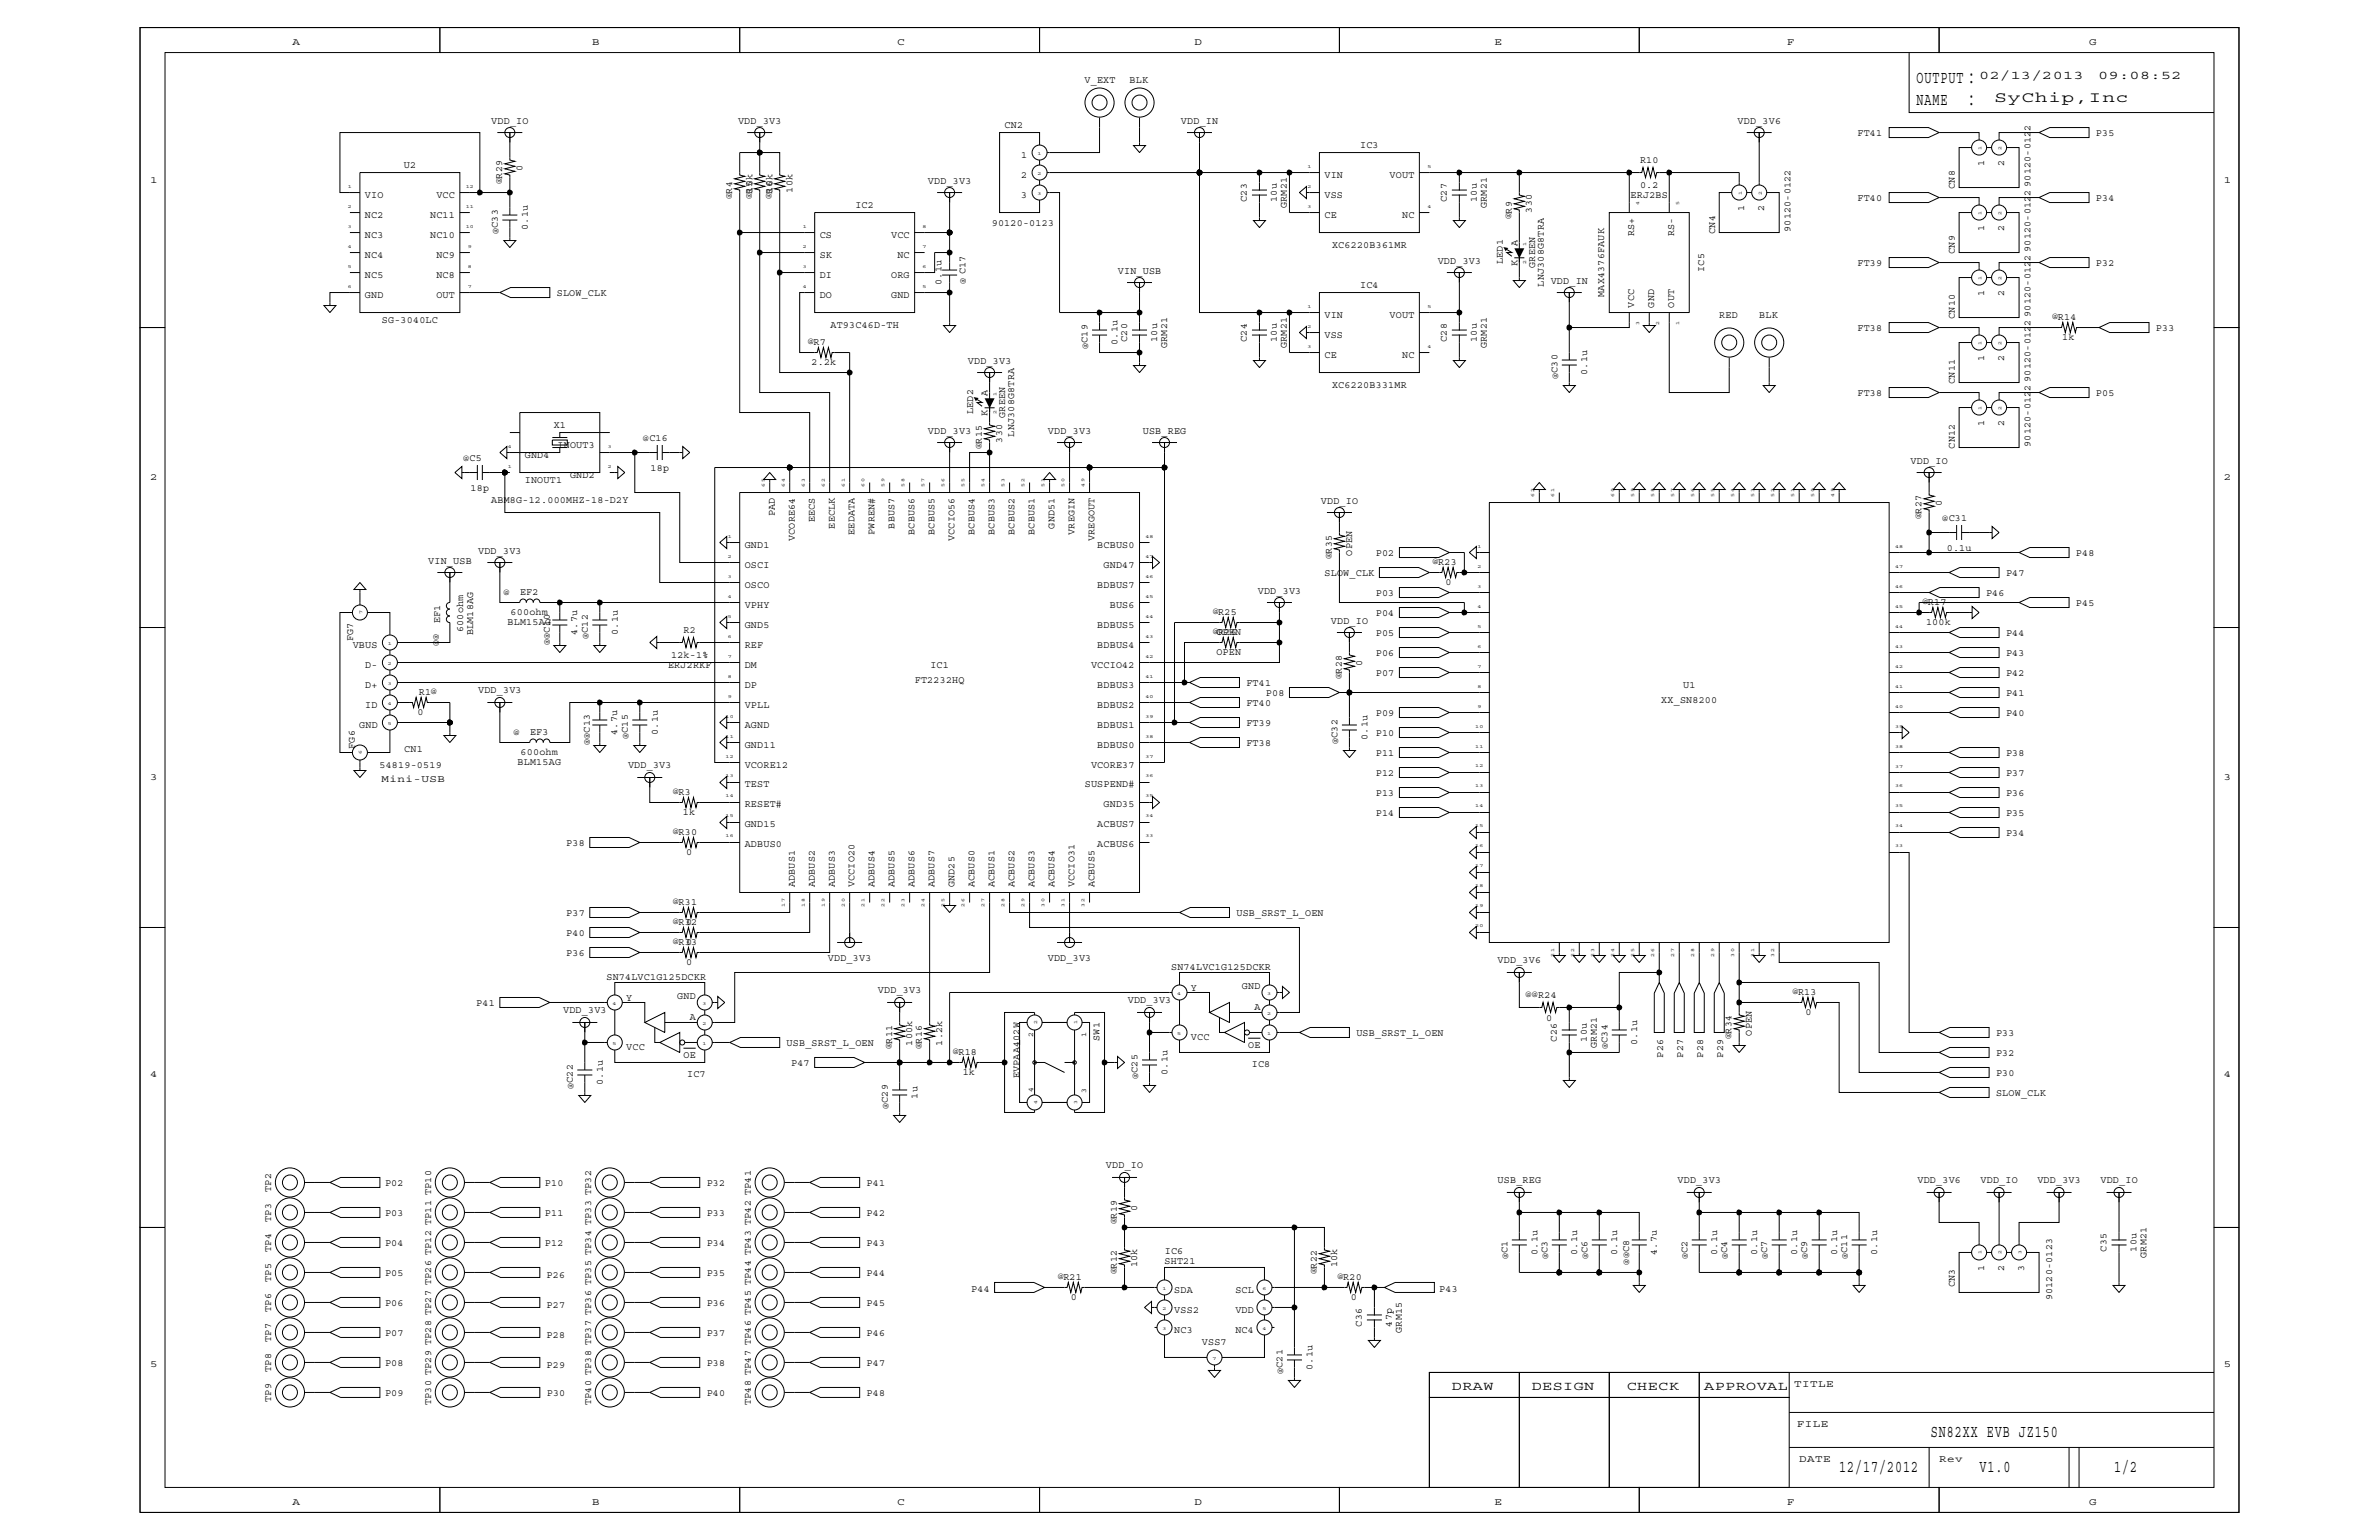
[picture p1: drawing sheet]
<svg xmlns="http://www.w3.org/2000/svg" width="432mm" height="279mm" viewBox="0 0 432 279" stroke-linecap="round" stroke-linejoin="round" font-family="sans-serif">
<defs><g id="words">
<g font-size="3.2">
<text x="347.9" y="15">OUTPUT：</text>
<text x="347.9" y="19.1">NAME</text>
<text x="356.6" y="19.1">：</text>
<text x="350.5" y="260.8">SN82XX EVB JZ150</text>
<text x="333.8" y="267.1">12/17/2012</text>
<text x="359.3" y="267.1">V1.0</text>
<text x="383.7" y="267.1">1/2</text>
</g>
<text font-size="2.7" x="362" y="18.6">SyChip,Inc</text>
<g font-size="2.3">
<text x="359.2" y="14.3">02/13/2013</text>
<text x="380.8" y="14.4">09:08:52</text>
<text x="263.5" y="252.2">DRAW</text>
<text x="278" y="252.2">DESIGN</text>
<text x="295.3" y="252.2">CHECK</text>
<text x="309.3" y="252.2">APPROVAL</text>
</g>
<g font-size="1.8">
<text x="53.1" y="8.2">A</text>
<text x="107.5" y="8.2">B</text>
<text x="162.8" y="8.2">C</text>
<text x="216.8" y="8.2">D</text>
<text x="271.2" y="8.2">E</text>
<text x="324.3" y="8.2">F</text>
<text x="379.2" y="8.2">G</text>
<text x="196.9" y="15">V_EXT</text>
<text x="205" y="15">BLK</text>
<text x="89.2" y="22.4">VDD_IO</text>
<text x="134" y="22.4">VDD_3V3</text>
<text x="182.3" y="23.3">CN2</text>
<text x="214.3" y="22.4">VDD_IN</text>
<text x="315.4" y="22.4">VDD_3V6</text>
<text x="185.3" y="28.6">1</text>
<text x="246.9" y="26.8">IC3</text>
<text x="297.7" y="29.5">R10</text>
<text x="337.1" y="24.6">FT41</text>
<text x="380.4" y="24.6">P35</text>
<text x="27.2" y="33.1">1</text>
<text x="66.2" y="35.8">VIO</text>
<text x="73.3" y="30.4">U2</text>
<text x="79.2" y="35.8">VCC</text>
<text x="91.1" y="33.4" transform="rotate(-90 91.1 33.4)">@R29</text>
<text x="94.8" y="31.1" transform="rotate(-90 94.8 31.1)">0</text>
<text x="136.6" y="34.9" transform="rotate(-90 136.6 34.9)">10k</text>
<text x="140.2" y="34.9" transform="rotate(-90 140.2 34.9)">10k</text>
<text x="143.8" y="34.9" transform="rotate(-90 143.8 34.9)">10k</text>
<text x="168.4" y="33.3">VDD_3V3</text>
<text x="185.3" y="32.2">2</text>
<text x="185.3" y="35.8">3</text>
<text x="240.4" y="32.2">VIN</text>
<text x="240.4" y="35.8">VSS</text>
<text x="252.2" y="32.2">VOUT</text>
<text x="296" y="35.8">ERJ2BS</text>
<text x="297.7" y="34">0.2</text>
<text x="354.8" y="34.2" transform="rotate(-90 354.8 34.2)">CN8</text>
<text x="360.1" y="30.1" transform="rotate(-90 360.1 30.1)">1</text>
<text x="363.8" y="30.1" transform="rotate(-90 363.8 30.1)">2</text>
<text x="368.5" y="33.9" transform="rotate(-90 368.5 33.9)">90120-0122</text>
<text x="403.7" y="33.1">1</text>
<text x="66.2" y="39.5">NC2</text>
<text x="78.1" y="39.5">NC11</text>
<text x="95.8" y="41.7" transform="rotate(-90 95.8 41.7)">0.1u</text>
<text x="132.8" y="36.2" transform="rotate(-90 132.8 36.2)">@R4</text>
<text x="136.4" y="36.2" transform="rotate(-90 136.4 36.2)">@R5</text>
<text x="140.1" y="36.2" transform="rotate(-90 140.1 36.2)">@R6</text>
<text x="155.3" y="37.7">IC2</text>
<text x="180" y="40.9">90120-0123</text>
<text x="226.3" y="36.6" transform="rotate(-90 226.3 36.6)">C23</text>
<text x="231.8" y="36.6" transform="rotate(-90 231.8 36.6)">10u</text>
<text x="233.6" y="37.7" transform="rotate(-90 233.6 37.7)">GRM21</text>
<text x="240.4" y="39.5">CE</text>
<text x="254.5" y="39.5">NC</text>
<text x="262.6" y="36.6" transform="rotate(-90 262.6 36.6)">C27</text>
<text x="268.1" y="36.6" transform="rotate(-90 268.1 36.6)">10u</text>
<text x="269.9" y="37.7" transform="rotate(-90 269.9 37.7)">GRM21</text>
<text x="274.3" y="39.8" transform="rotate(-90 274.3 39.8)">@R9</text>
<text x="278.1" y="38.6" transform="rotate(-90 278.1 38.6)">330</text>
<text x="316.6" y="38.3" transform="rotate(-90 316.6 38.3)">1</text>
<text x="320.2" y="38.3" transform="rotate(-90 320.2 38.3)">2</text>
<text x="337.1" y="36.4">FT40</text>
<text x="360.1" y="41.9" transform="rotate(-90 360.1 41.9)">1</text>
<text x="363.8" y="41.9" transform="rotate(-90 363.8 41.9)">2</text>
<text x="380.4" y="36.4">P34</text>
<text x="66.2" y="43.1">NC3</text>
<text x="66.2" y="46.7">NC4</text>
<text x="78.1" y="43.1">NC10</text>
<text x="79.2" y="46.7">NC9</text>
<text x="90.5" y="42.5" transform="rotate(-90 90.5 42.5)">@C33</text>
<text x="148.8" y="43.1">CS</text>
<text x="148.8" y="46.7">SK</text>
<text x="161.7" y="43.1">VCC</text>
<text x="162.9" y="46.7">NC</text>
<text x="241.8" y="44.9">XC6220B361MR</text>
<text x="260.9" y="47.8">VDD_3V3</text>
<text x="272.8" y="47.9" transform="rotate(-90 272.8 47.9)">LED1</text>
<text x="275.4" y="44.5" transform="rotate(-90 275.4 44.5)">A</text>
<text x="296.6" y="42.8" transform="rotate(-90 296.6 42.8)">RS+</text>
<text x="303.9" y="42.8" transform="rotate(-90 303.9 42.8)">RS-</text>
<text x="311.3" y="42.4" transform="rotate(-90 311.3 42.4)">CN4</text>
<text x="325" y="42.1" transform="rotate(-90 325 42.1)">90120-0122</text>
<text x="354.8" y="46" transform="rotate(-90 354.8 46)">CN9</text>
<text x="368.5" y="45.7" transform="rotate(-90 368.5 45.7)">90120-0122</text>
<text x="66.2" y="50.4">NC5</text>
<text x="66.2" y="54">GND</text>
<text x="79.2" y="50.4">NC8</text>
<text x="79.2" y="54">OUT</text>
<text x="101.1" y="53.6">SLOW_CLK</text>
<text x="148.8" y="50.4">DI</text>
<text x="148.8" y="54">DO</text>
<text x="161.7" y="50.4">ORG</text>
<text x="161.7" y="54">GND</text>
<text x="170.9" y="51.7" transform="rotate(-90 170.9 51.7)">0.1u</text>
<text x="175.3" y="51.6" transform="rotate(-90 175.3 51.6)">@ C17</text>
<text x="202.9" y="49.6">VIN_USB</text>
<text x="246.9" y="52.2">IC4</text>
<text x="275.4" y="48.2" transform="rotate(-90 275.4 48.2)">K</text>
<text x="278.6" y="48.6" transform="rotate(-90 278.6 48.6)">GREEN</text>
<text x="280.2" y="52" transform="rotate(-90 280.2 52)">LNJ308G8TRA</text>
<text x="281.5" y="51.4">VDD_IN</text>
<text x="291.2" y="53.8" transform="rotate(-90 291.2 53.8)">MAX4376FAUK</text>
<text x="309.3" y="49.3" transform="rotate(-90 309.3 49.3)">IC5</text>
<text x="337.1" y="48.2">FT39</text>
<text x="360.1" y="53.7" transform="rotate(-90 360.1 53.7)">1</text>
<text x="363.8" y="53.7" transform="rotate(-90 363.8 53.7)">2</text>
<text x="380.4" y="48.2">P32</text>
<text x="69.3" y="58.5">SG-3040LC</text>
<text x="150.7" y="59.4">AT93C46D-TH</text>
<text x="240.4" y="57.6">VIN</text>
<text x="252.2" y="57.6">VOUT</text>
<text x="296.6" y="55.8" transform="rotate(-90 296.6 55.8)">VCC</text>
<text x="300.3" y="55.8" transform="rotate(-90 300.3 55.8)">GND</text>
<text x="303.9" y="55.8" transform="rotate(-90 303.9 55.8)">OUT</text>
<text x="312" y="57.6">RED</text>
<text x="319.3" y="57.6">BLK</text>
<text x="337.1" y="60">FT38</text>
<text x="354.8" y="57.8" transform="rotate(-90 354.8 57.8)">CN10</text>
<text x="368.5" y="57.5" transform="rotate(-90 368.5 57.5)">90120-0122</text>
<text x="372.5" y="58">@R14</text>
<text x="391.3" y="60">P33</text>
<text x="146.6" y="62.5">@R7</text>
<text x="175.7" y="66">VDD_3V3</text>
<text x="197.5" y="63.4" transform="rotate(-90 197.5 63.4)">@C19</text>
<text x="202.8" y="62.6" transform="rotate(-90 202.8 62.6)">0.1u</text>
<text x="204.6" y="62" transform="rotate(-90 204.6 62)">C20</text>
<text x="210" y="62" transform="rotate(-90 210 62)">10u</text>
<text x="211.8" y="63.1" transform="rotate(-90 211.8 63.1)">GRM21</text>
<text x="226.3" y="62" transform="rotate(-90 226.3 62)">C24</text>
<text x="231.8" y="62" transform="rotate(-90 231.8 62)">10u</text>
<text x="233.6" y="63.1" transform="rotate(-90 233.6 63.1)">GRM21</text>
<text x="240.4" y="61.2">VSS</text>
<text x="240.4" y="64.9">CE</text>
<text x="254.5" y="64.9">NC</text>
<text x="262.6" y="62" transform="rotate(-90 262.6 62)">C28</text>
<text x="268.1" y="62" transform="rotate(-90 268.1 62)">10u</text>
<text x="269.9" y="63.1" transform="rotate(-90 269.9 63.1)">GRM21</text>
<text x="360.1" y="65.5" transform="rotate(-90 360.1 65.5)">1</text>
<text x="363.8" y="65.5" transform="rotate(-90 363.8 65.5)">2</text>
<text x="374.3" y="61.7">1k</text>
<text x="147.3" y="66.3">2.2k</text>
<text x="179.3" y="71.8" transform="rotate(-90 179.3 71.8)">A</text>
<text x="241.8" y="70.3">XC6220B331MR</text>
<text x="282.8" y="68.8" transform="rotate(-90 282.8 68.8)">@C30</text>
<text x="288.1" y="68" transform="rotate(-90 288.1 68)">0.1u</text>
<text x="337.1" y="71.8">FT38</text>
<text x="354.8" y="69.6" transform="rotate(-90 354.8 69.6)">CN11</text>
<text x="368.5" y="69.3" transform="rotate(-90 368.5 69.3)">90120-0122</text>
<text x="380.4" y="71.8">P05</text>
<text x="100.5" y="77.6">X1</text>
<text x="176.6" y="75.1" transform="rotate(-90 176.6 75.1)">LED2</text>
<text x="179.3" y="75.4" transform="rotate(-90 179.3 75.4)">K</text>
<text x="182.5" y="75.8" transform="rotate(-90 182.5 75.8)">GREEN</text>
<text x="360.1" y="77.3" transform="rotate(-90 360.1 77.3)">1</text>
<text x="363.8" y="77.3" transform="rotate(-90 363.8 77.3)">2</text>
<text x="84" y="83.7">@C5</text>
<text x="95.3" y="83">GND4</text>
<text x="101.2" y="81.2">INOUT3</text>
<text x="116.7" y="80.1">@C16</text>
<text x="168.4" y="78.7">VDD_3V3</text>
<text x="178.2" y="81.5" transform="rotate(-90 178.2 81.5)">@R15</text>
<text x="181.9" y="80.3" transform="rotate(-90 181.9 80.3)">330</text>
<text x="184.1" y="79.2" transform="rotate(-90 184.1 79.2)">LNJ308G8TRA</text>
<text x="190.2" y="78.7">VDD_3V3</text>
<text x="207.4" y="78.7">USB_REG</text>
<text x="354.8" y="81.4" transform="rotate(-90 354.8 81.4)">CN12</text>
<text x="368.5" y="81.1" transform="rotate(-90 368.5 81.1)">90120-0122</text>
<text x="27.2" y="87.1">2</text>
<text x="85.4" y="89">18p</text>
<text x="95.3" y="87.5">INOUT1</text>
<text x="103.5" y="86.6">GND2</text>
<text x="118.1" y="85.4">18p</text>
<text x="346.8" y="84.1">VDD_IO</text>
<text x="403.7" y="87.1">2</text>
<text x="89.2" y="91.2">ABM8G-12.000MHZ-18-D2Y</text>
<text x="140.6" y="93.6" transform="rotate(-90 140.6 93.6)">PAD</text>
<text x="147.9" y="94.8" transform="rotate(-90 147.9 94.8)">EECS</text>
<text x="151.5" y="95.9" transform="rotate(-90 151.5 95.9)">EECLK</text>
<text x="162.4" y="95.9" transform="rotate(-90 162.4 95.9)">BBUS7</text>
<text x="191.4" y="95.9" transform="rotate(-90 191.4 95.9)">GND51</text>
<text x="239.7" y="91.4">VDD_IO</text>
<text x="348.7" y="94.2" transform="rotate(-90 348.7 94.2)">@R27</text>
<text x="352.4" y="91.9" transform="rotate(-90 352.4 91.9)">0</text>
<text x="352.5" y="94.6">@C31</text>
<text x="86.8" y="100.4">VDD_3V3</text>
<text x="135.2" y="99.3">GND1</text>
<text x="144.2" y="98.2" transform="rotate(-90 144.2 98.2)">VCORE64</text>
<text x="155.1" y="97" transform="rotate(-90 155.1 97)">EEDATA</text>
<text x="158.8" y="97" transform="rotate(-90 158.8 97)">PWREN#</text>
<text x="166" y="97" transform="rotate(-90 166 97)">BCBUS6</text>
<text x="169.6" y="97" transform="rotate(-90 169.6 97)">BCBUS5</text>
<text x="173.3" y="98.2" transform="rotate(-90 173.3 98.2)">VCCIO56</text>
<text x="176.9" y="97" transform="rotate(-90 176.9 97)">BCBUS4</text>
<text x="180.5" y="97" transform="rotate(-90 180.5 97)">BCBUS3</text>
<text x="184.2" y="97" transform="rotate(-90 184.2 97)">BCBUS2</text>
<text x="187.8" y="97" transform="rotate(-90 187.8 97)">BCBUS1</text>
<text x="195" y="97" transform="rotate(-90 195 97)">VREGIN</text>
<text x="198.7" y="98.2" transform="rotate(-90 198.7 98.2)">VREGOUT</text>
<text x="199.2" y="99.3">BCBUS0</text>
<text x="241.7" y="101.5" transform="rotate(-90 241.7 101.5)">@R35</text>
<text x="245.4" y="100.8" transform="rotate(-90 245.4 100.8)">OPEN</text>
<text x="249.7" y="100.8">P02</text>
<text x="353.4" y="99.9">0.1u</text>
<text x="376.8" y="100.8">P48</text>
<text x="77.7" y="102.2">VIN_USB</text>
<text x="91.4" y="108">@</text>
<text x="94.4" y="108">EF2</text>
<text x="135.2" y="103">OSCI</text>
<text x="135.2" y="106.6">OSCO</text>
<text x="199.2" y="106.6">BDBUS7</text>
<text x="200.3" y="103">GND47</text>
<text x="228.3" y="107.7">VDD_3V3</text>
<text x="240.4" y="104.4">SLOW_CLK</text>
<text x="260" y="102.4">@R23</text>
<text x="262.4" y="106.2">0</text>
<text x="364.1" y="104.4">P47</text>
<text x="79.9" y="113.1" transform="rotate(-90 79.9 113.1)">EF1</text>
<text x="92.1" y="113.4">BLM15AG</text>
<text x="92.7" y="111.6">600ohm</text>
<text x="135.2" y="110.2">VPHY</text>
<text x="135.2" y="113.8">GND5</text>
<text x="199.2" y="113.8">BDBUS5</text>
<text x="201.4" y="110.2">BUS6</text>
<text x="220.1" y="111.5">@R25</text>
<text x="241.6" y="113.1">VDD_IO</text>
<text x="249.7" y="108.1">P03</text>
<text x="249.7" y="111.7">P04</text>
<text x="348.9" y="109.7">@R17</text>
<text x="349.6" y="113.4">100k</text>
<text x="360.5" y="108.1">P46</text>
<text x="376.8" y="109.9">P45</text>
<text x="64" y="117.6">VBUS</text>
<text x="64.1" y="116.3" transform="rotate(-90 64.1 116.3)">FG7</text>
<text x="79.6" y="117.2" transform="rotate(-90 79.6 117.2)">@@</text>
<text x="84.1" y="114.7" transform="rotate(-90 84.1 114.7)">600ohm</text>
<text x="85.9" y="115.3" transform="rotate(-90 85.9 115.3)">BLM18AG</text>
<text x="99.8" y="117" transform="rotate(-90 99.8 117)">@@C10</text>
<text x="104.8" y="115.2" transform="rotate(-90 104.8 115.2)">4.7u</text>
<text x="106.8" y="116" transform="rotate(-90 106.8 116)">@C12</text>
<text x="112.1" y="115.2" transform="rotate(-90 112.1 115.2)">0.1u</text>
<text x="121.8" y="119.3">12k-1%</text>
<text x="124.1" y="114.8">R2</text>
<text x="135.2" y="117.5">REF</text>
<text x="199.2" y="117.5">BDBUS4</text>
<text x="220.1" y="115.1">@OPEN</text>
<text x="220.8" y="118.9">OPEN</text>
<text x="221.1" y="115.2">R26</text>
<text x="249.7" y="115.3">P05</text>
<text x="249.7" y="119">P06</text>
<text x="364.1" y="115.3">P44</text>
<text x="364.1" y="118.9">P43</text>
<text x="66.3" y="121.2">D-</text>
<text x="66.3" y="124.8">D+</text>
<text x="86.8" y="125.8">VDD_3V3</text>
<text x="121.2" y="121.1">ERJ2RKF</text>
<text x="135.2" y="124.7">DP</text>
<text x="135.2" y="121.1">DM</text>
<text x="166" y="123.8">FT2232HQ</text>
<text x="168.9" y="121.1">IC1</text>
<text x="198" y="121.1">VCCIO42</text>
<text x="199.2" y="124.7">BDBUS3</text>
<text x="226.2" y="124.4">FT41</text>
<text x="243.5" y="123.2" transform="rotate(-90 243.5 123.2)">@R28</text>
<text x="247.2" y="120.9" transform="rotate(-90 247.2 120.9)">0</text>
<text x="249.7" y="122.6">P07</text>
<text x="305.5" y="124.7">U1</text>
<text x="364.1" y="122.6">P42</text>
<text x="66.3" y="128.5">ID</text>
<text x="75.8" y="129.8">0</text>
<text x="76" y="126.1">R1@</text>
<text x="135.2" y="128.4">VPLL</text>
<text x="135.2" y="132">AGND</text>
<text x="199.2" y="132">BDBUS1</text>
<text x="199.2" y="128.4">BDBUS2</text>
<text x="226.2" y="131.6">FT39</text>
<text x="226.2" y="128">FT40</text>
<text x="229.8" y="126.2">P08</text>
<text x="249.7" y="129.8">P09</text>
<text x="301.5" y="127.5">XX_SN8200</text>
<text x="364.1" y="126.2">P41</text>
<text x="364.1" y="129.8">P40</text>
<text x="64.4" y="135.9" transform="rotate(-90 64.4 135.9)">FG6</text>
<text x="65.2" y="132.1">GND</text>
<text x="73.4" y="136.4">CN1</text>
<text x="93.2" y="133.4">@</text>
<text x="94.5" y="137">600ohm</text>
<text x="96.2" y="133.4">EF3</text>
<text x="107.1" y="135.1" transform="rotate(-90 107.1 135.1)">@@C13</text>
<text x="112" y="133.3" transform="rotate(-90 112 133.3)">4.7u</text>
<text x="114.1" y="134.1" transform="rotate(-90 114.1 134.1)">@C15</text>
<text x="119.4" y="133.3" transform="rotate(-90 119.4 133.3)">0.1u</text>
<text x="135.2" y="135.6">GND11</text>
<text x="199.2" y="135.6">BDBUS0</text>
<text x="226.2" y="135.3">FT38</text>
<text x="242.9" y="135" transform="rotate(-90 242.9 135)">@C32</text>
<text x="248.2" y="134.2" transform="rotate(-90 248.2 134.2)">0.1u</text>
<text x="249.7" y="133.5">P10</text>
<text x="249.7" y="137.1">P11</text>
<text x="364.1" y="137.1">P38</text>
<text x="27.2" y="141.5">3</text>
<text x="68.9" y="139.4">54819-0519</text>
<text x="69.2" y="142">Mini-USB</text>
<text x="93.9" y="138.8">BLM15AG</text>
<text x="114" y="139.4">VDD_3V3</text>
<text x="135.2" y="139.2">VCORE12</text>
<text x="135.2" y="142.9">TEST</text>
<text x="196.9" y="142.9">SUSPEND#</text>
<text x="198" y="139.2">VCORE37</text>
<text x="249.7" y="140.7">P12</text>
<text x="364.1" y="140.7">P37</text>
<text x="403.7" y="141.5">3</text>
<text x="122.1" y="144.1">@R3</text>
<text x="123.9" y="147.9">1k</text>
<text x="135.2" y="146.5">RESET#</text>
<text x="200.3" y="146.5">GND35</text>
<text x="249.7" y="144.3">P13</text>
<text x="249.7" y="148">P14</text>
<text x="364.1" y="144.3">P36</text>
<text x="364.1" y="148">P35</text>
<text x="102.8" y="153.4">P38</text>
<text x="122.1" y="151.4">@R30</text>
<text x="124.5" y="155.2">0</text>
<text x="135.2" y="153.8">ADBUS0</text>
<text x="135.2" y="150.1">GND15</text>
<text x="199.2" y="153.8">ACBUS6</text>
<text x="199.2" y="150.1">ACBUS7</text>
<text x="364.1" y="151.6">P34</text>
<text x="144.2" y="161" transform="rotate(-90 144.2 161)">ADBUS1</text>
<text x="147.9" y="161" transform="rotate(-90 147.9 161)">ADBUS2</text>
<text x="151.5" y="161" transform="rotate(-90 151.5 161)">ADBUS3</text>
<text x="155.1" y="161" transform="rotate(-90 155.1 161)">VCCIO20</text>
<text x="158.8" y="161" transform="rotate(-90 158.8 161)">ADBUS4</text>
<text x="162.4" y="161" transform="rotate(-90 162.4 161)">ADBUS5</text>
<text x="166" y="161" transform="rotate(-90 166 161)">ADBUS6</text>
<text x="169.6" y="161" transform="rotate(-90 169.6 161)">ADBUS7</text>
<text x="173.3" y="161" transform="rotate(-90 173.3 161)">GND25</text>
<text x="176.9" y="161" transform="rotate(-90 176.9 161)">ACBUS0</text>
<text x="180.5" y="161" transform="rotate(-90 180.5 161)">ACBUS1</text>
<text x="184.2" y="161" transform="rotate(-90 184.2 161)">ACBUS2</text>
<text x="187.8" y="161" transform="rotate(-90 187.8 161)">ACBUS3</text>
<text x="191.4" y="161" transform="rotate(-90 191.4 161)">ACBUS4</text>
<text x="195" y="161" transform="rotate(-90 195 161)">VCCIO31</text>
<text x="198.7" y="161" transform="rotate(-90 198.7 161)">ACBUS5</text>
<text x="102.8" y="166.1">P37</text>
<text x="122.1" y="167.7">@R32</text>
<text x="122.1" y="164.1">@R31</text>
<text x="124.5" y="167.9">0</text>
<text x="224.4" y="166.1">USB_SRST_L_OEN</text>
<text x="102.8" y="169.7">P40</text>
<text x="102.8" y="173.4">P36</text>
<text x="122.1" y="171.3">@R33</text>
<text x="124.5" y="171.5">0</text>
<text x="110.1" y="177.8">SN74LVC1G125DCKR</text>
<text x="124.5" y="175.1">0</text>
<text x="150.3" y="174.4">VDD_3V3</text>
<text x="190.2" y="174.4">VDD_3V3</text>
<text x="212.6" y="175.9">SN74LVC1G125DCKR</text>
<text x="216.2" y="179.8">Y</text>
<text x="225.4" y="179.5">GND</text>
<text x="271.8" y="174.8">VDD_3V6</text>
<text x="86.4" y="182.4">P41</text>
<text x="102.2" y="183.9">VDD_3V3</text>
<text x="113.7" y="181.6">Y</text>
<text x="122.9" y="181.3">GND</text>
<text x="125.2" y="185">A</text>
<text x="159.4" y="180.2">VDD_3V3</text>
<text x="204.7" y="182.1">VDD_3V3</text>
<text x="227.7" y="183.2">A</text>
<text x="276.9" y="180.9">@@R24</text>
<text x="280.6" y="185.2">0</text>
<text x="325.3" y="180.4">@R13</text>
<text x="327.7" y="184.2">0</text>
<text x="113.7" y="190.6">VCC</text>
<text x="124.1" y="192">OE</text>
<text x="142.8" y="189.7">USB_SRST_L_OEN</text>
<text x="161.8" y="190.4" transform="rotate(-90 161.8 190.4)">@R11</text>
<text x="165.6" y="189.7" transform="rotate(-90 165.6 189.7)">100k</text>
<text x="167.3" y="190.4" transform="rotate(-90 167.3 190.4)">@R16</text>
<text x="171" y="189.7" transform="rotate(-90 171 189.7)">1.2k</text>
<text x="172.9" y="191.3">@R18</text>
<text x="199.6" y="188.9" transform="rotate(-90 199.6 188.9)">SW1</text>
<text x="216.2" y="188.8">VCC</text>
<text x="226.5" y="190.2">OE</text>
<text x="246.2" y="187.9">USB_SRST_L_OEN</text>
<text x="282.6" y="189" transform="rotate(-90 282.6 189)">C26</text>
<text x="288" y="189" transform="rotate(-90 288 189)">10u</text>
<text x="289.8" y="190.1" transform="rotate(-90 289.8 190.1)">GRM21</text>
<text x="291.9" y="190.4" transform="rotate(-90 291.9 190.4)">@C34</text>
<text x="297.2" y="189.6" transform="rotate(-90 297.2 189.6)">0.1u</text>
<text x="301.9" y="191.9" transform="rotate(-90 301.9 191.9)">P26</text>
<text x="305.5" y="191.9" transform="rotate(-90 305.5 191.9)">P27</text>
<text x="309.1" y="191.9" transform="rotate(-90 309.1 191.9)">P28</text>
<text x="312.8" y="191.9" transform="rotate(-90 312.8 191.9)">P29</text>
<text x="314.2" y="188.6" transform="rotate(-90 314.2 188.6)">@R34</text>
<text x="318" y="187.9" transform="rotate(-90 318 187.9)">OPEN</text>
<text x="362.3" y="191.5">P32</text>
<text x="362.3" y="187.9">P33</text>
<text x="27.2" y="195.5">4</text>
<text x="104.1" y="197.6" transform="rotate(-90 104.1 197.6)">@C22</text>
<text x="109.4" y="196.8" transform="rotate(-90 109.4 196.8)">0.1u</text>
<text x="124.7" y="195.3">IC7</text>
<text x="143.6" y="193.3">P47</text>
<text x="174.7" y="195.1">1k</text>
<text x="185.1" y="195.7" transform="rotate(-90 185.1 195.7)">EVPAA402W</text>
<text x="206.6" y="195.8" transform="rotate(-90 206.6 195.8)">@C25</text>
<text x="211.9" y="195" transform="rotate(-90 211.9 195)">0.1u</text>
<text x="227.2" y="193.5">IC8</text>
<text x="362.3" y="195.1">P30</text>
<text x="403.7" y="195.5">4</text>
<text x="161.2" y="201.3" transform="rotate(-90 161.2 201.3)">@C29</text>
<text x="166.6" y="199.3" transform="rotate(-90 166.6 199.3)">1u</text>
<text x="362.3" y="198.8">SLOW_CLK</text>
<text x="69.9" y="215.1">P02</text>
<text x="98.9" y="215.1">P10</text>
<text x="128.3" y="215.1">P32</text>
<text x="157.3" y="215.1">P41</text>
<text x="200.7" y="212">VDD_IO</text>
<text x="271.8" y="214.7">USB_REG</text>
<text x="304.5" y="214.7">VDD_3V3</text>
<text x="348" y="214.7">VDD_3V6</text>
<text x="359.5" y="214.7">VDD_IO</text>
<text x="369.8" y="214.7">VDD_3V3</text>
<text x="381.2" y="214.7">VDD_IO</text>
<text x="49.2" y="221.7" transform="rotate(-90 49.2 221.7)">TP3</text>
<text x="49.2" y="216.3" transform="rotate(-90 49.2 216.3)">TP2</text>
<text x="69.9" y="220.5">P03</text>
<text x="98.9" y="220.5">P11</text>
<text x="128.3" y="220.5">P33</text>
<text x="157.3" y="220.5">P42</text>
<text x="206.4" y="219.7" transform="rotate(-90 206.4 219.7)">0</text>
<text x="49.2" y="227.1" transform="rotate(-90 49.2 227.1)">TP4</text>
<text x="69.9" y="226">P04</text>
<text x="98.9" y="226">P12</text>
<text x="128.3" y="226">P34</text>
<text x="157.3" y="226">P43</text>
<text x="202.6" y="222.1" transform="rotate(-90 202.6 222.1)">@R19</text>
<text x="211.4" y="227.4">IC6</text>
<text x="279" y="227.7" transform="rotate(-90 279 227.7)">0.1u</text>
<text x="286.3" y="227.7" transform="rotate(-90 286.3 227.7)">0.1u</text>
<text x="293.5" y="227.7" transform="rotate(-90 293.5 227.7)">0.1u</text>
<text x="300.7" y="227.7" transform="rotate(-90 300.7 227.7)">4.7u</text>
<text x="311.7" y="227.7" transform="rotate(-90 311.7 227.7)">0.1u</text>
<text x="318.9" y="227.7" transform="rotate(-90 318.9 227.7)">0.1u</text>
<text x="326.2" y="227.7" transform="rotate(-90 326.2 227.7)">0.1u</text>
<text x="333.5" y="227.7" transform="rotate(-90 333.5 227.7)">0.1u</text>
<text x="340.7" y="227.7" transform="rotate(-90 340.7 227.7)">0.1u</text>
<text x="382.3" y="227.1" transform="rotate(-90 382.3 227.1)">C35</text>
<text x="387.8" y="227.1" transform="rotate(-90 387.8 227.1)">10u</text>
<text x="49.2" y="232.6" transform="rotate(-90 49.2 232.6)">TP5</text>
<text x="69.9" y="231.4">P05</text>
<text x="99.2" y="232">P26</text>
<text x="128.3" y="231.4">P35</text>
<text x="157.3" y="231.4">P44</text>
<text x="192" y="232.1">@R21</text>
<text x="202.6" y="231.2" transform="rotate(-90 202.6 231.2)">@R12</text>
<text x="206.4" y="230" transform="rotate(-90 206.4 230)">10k</text>
<text x="211.4" y="229.3">SHT21</text>
<text x="238.9" y="231.2" transform="rotate(-90 238.9 231.2)">@R22</text>
<text x="242.7" y="230" transform="rotate(-90 242.7 230)">10k</text>
<text x="242.8" y="232.1">@R20</text>
<text x="273.7" y="228.5" transform="rotate(-90 273.7 228.5)">@C1</text>
<text x="281" y="228.5" transform="rotate(-90 281 228.5)">@C3</text>
<text x="288.2" y="228.5" transform="rotate(-90 288.2 228.5)">@C6</text>
<text x="295.7" y="229.5" transform="rotate(-90 295.7 229.5)">@@C8</text>
<text x="306.4" y="228.5" transform="rotate(-90 306.4 228.5)">@C2</text>
<text x="313.6" y="228.5" transform="rotate(-90 313.6 228.5)">@C4</text>
<text x="320.9" y="228.5" transform="rotate(-90 320.9 228.5)">@C7</text>
<text x="328.1" y="228.5" transform="rotate(-90 328.1 228.5)">@C9</text>
<text x="335.4" y="228.5" transform="rotate(-90 335.4 228.5)">@C11</text>
<text x="354.8" y="233.6" transform="rotate(-90 354.8 233.6)">CN3</text>
<text x="360.1" y="230.6" transform="rotate(-90 360.1 230.6)">1</text>
<text x="363.8" y="230.6" transform="rotate(-90 363.8 230.6)">2</text>
<text x="367.4" y="230.6" transform="rotate(-90 367.4 230.6)">3</text>
<text x="389.6" y="228.2" transform="rotate(-90 389.6 228.2)">GRM21</text>
<text x="49.2" y="238" transform="rotate(-90 49.2 238)">TP6</text>
<text x="69.9" y="236.9">P06</text>
<text x="99.2" y="237.4">P27</text>
<text x="128.3" y="236.9">P36</text>
<text x="157.3" y="236.9">P45</text>
<text x="176.3" y="234.3">P44</text>
<text x="194.4" y="235.9">0</text>
<text x="213.1" y="234.5">SDA</text>
<text x="213.1" y="238.2">VSS2</text>
<text x="224.2" y="238.2">VDD</text>
<text x="224.2" y="234.5">SCL</text>
<text x="245.2" y="235.9">0</text>
<text x="261.2" y="234.3">P43</text>
<text x="372.5" y="235.9" transform="rotate(-90 372.5 235.9)">90120-0123</text>
<text x="49.2" y="243.5" transform="rotate(-90 49.2 243.5)">TP7</text>
<text x="69.9" y="242.3">P07</text>
<text x="99.2" y="242.8">P28</text>
<text x="128.3" y="242.3">P37</text>
<text x="157.3" y="242.3">P46</text>
<text x="213.1" y="241.8">NC3</text>
<text x="218.2" y="243.9">VSS7</text>
<text x="224.2" y="241.8">NC4</text>
<text x="247.2" y="240.7" transform="rotate(-90 247.2 240.7)">C36</text>
<text x="252.6" y="240.7" transform="rotate(-90 252.6 240.7)">47p</text>
<text x="254.5" y="241.8" transform="rotate(-90 254.5 241.8)">GRM15</text>
<text x="27.2" y="248.1">5</text>
<text x="49.2" y="248.9" transform="rotate(-90 49.2 248.9)">TP8</text>
<text x="69.9" y="247.8">P08</text>
<text x="99.2" y="248.3">P29</text>
<text x="128.3" y="247.7">P38</text>
<text x="157.3" y="247.7">P47</text>
<text x="232.9" y="249.3" transform="rotate(-90 232.9 249.3)">@C21</text>
<text x="238.2" y="248.5" transform="rotate(-90 238.2 248.5)">0.1u</text>
<text x="325.7" y="251.7">TITLE</text>
<text x="403.7" y="248.1">5</text>
<text x="49.2" y="254.4" transform="rotate(-90 49.2 254.4)">TP9</text>
<text x="69.9" y="253.2">P09</text>
<text x="78.3" y="254.9" transform="rotate(-90 78.3 254.9)">TP30 TP29 TP28 TP27 TP26 TP12 TP11 TP10</text>
<text x="99.2" y="253.2">P30</text>
<text x="107.3" y="254.9" transform="rotate(-90 107.3 254.9)">TP40 TP38 TP37 TP36 TP35 TP34 TP33 TP32</text>
<text x="128.3" y="253.2">P40</text>
<text x="136.3" y="254.9" transform="rotate(-90 136.3 254.9)">TP48 TP47 TP46 TP45 TP44 TP43 TP42 TP41</text>
<text x="157.3" y="253.2">P48</text>
<text x="326.1" y="259">FILE</text>
<text x="326.6" y="265.3">DATE</text>
<text x="352" y="265.3">Rev</text>
<text x="53.1" y="273">A</text>
<text x="107.5" y="273">B</text>
<text x="162.8" y="273">C</text>
<text x="216.8" y="273">D</text>
<text x="271.2" y="273">E</text>
<text x="324.3" y="273">F</text>
<text x="379.2" y="273">G</text>
</g>
<g font-size="1.4">
<text x="187.6" y="188.2" transform="rotate(-90 187.6 188.2)">2</text>
<text x="197.2" y="188.2" transform="rotate(-90 197.2 188.2)">1</text>
<text x="187.6" y="198.2" transform="rotate(-90 187.6 198.2)">4</text>
<text x="197.2" y="198.2" transform="rotate(-90 197.2 198.2)">3</text>
</g>
<g font-size=".9">
<text x="188.3" y="28.1">1</text>
<text x="359.7" y="27.1" transform="rotate(-90 359.7 27.1)">1</text>
<text x="363.3" y="27.1" transform="rotate(-90 363.3 27.1)">2</text>
<text x="63.1" y="34">1</text>
<text x="84.5" y="34">12</text>
<text x="188.3" y="31.8">2</text>
<text x="188.3" y="35.4">3</text>
<text x="237.3" y="30.4">1</text>
<text x="237.3" y="34">2</text>
<text x="259.1" y="30.4">5</text>
<text x="316.1" y="35.3" transform="rotate(-90 316.1 35.3)">1</text>
<text x="319.8" y="35.3" transform="rotate(-90 319.8 35.3)">2</text>
<text x="63.1" y="37.7">2</text>
<text x="63.1" y="41.3">3</text>
<text x="84.5" y="41.3">10</text>
<text x="84.5" y="37.7">11</text>
<text x="145.7" y="41.3">1</text>
<text x="167.5" y="41.3">8</text>
<text x="237.3" y="37.7">3</text>
<text x="259.1" y="37.7">4</text>
<text x="297.5" y="37.1" transform="rotate(-90 297.5 37.1)">4</text>
<text x="304.8" y="37.1" transform="rotate(-90 304.8 37.1)">5</text>
<text x="359.7" y="38.9" transform="rotate(-90 359.7 38.9)">1</text>
<text x="363.3" y="38.9" transform="rotate(-90 363.3 38.9)">2</text>
<text x="63.1" y="44.9">4</text>
<text x="84.9" y="44.9">9</text>
<text x="145.7" y="44.9">2</text>
<text x="167.5" y="44.9">7</text>
<text x="277" y="47.9" transform="rotate(-90 277 47.9)">2</text>
<text x="277" y="44.6" transform="rotate(-90 277 44.6)">1</text>
<text x="63.1" y="48.5">5</text>
<text x="63.1" y="52.2">6</text>
<text x="84.9" y="48.5">8</text>
<text x="84.9" y="52.2">7</text>
<text x="145.7" y="48.5">3</text>
<text x="145.7" y="52.2">4</text>
<text x="167.5" y="48.5">6</text>
<text x="167.5" y="52.2">5</text>
<text x="359.7" y="50.7" transform="rotate(-90 359.7 50.7)">1</text>
<text x="363.3" y="50.7" transform="rotate(-90 363.3 50.7)">2</text>
<text x="237.3" y="55.8">1</text>
<text x="237.3" y="59.4">2</text>
<text x="259.1" y="55.8">5</text>
<text x="297.5" y="58.9" transform="rotate(-90 297.5 58.9)">3</text>
<text x="301.2" y="58.9" transform="rotate(-90 301.2 58.9)">2</text>
<text x="304.8" y="58.9" transform="rotate(-90 304.8 58.9)">1</text>
<text x="237.3" y="63.1">3</text>
<text x="259.1" y="63.1">4</text>
<text x="359.7" y="62.5" transform="rotate(-90 359.7 62.5)">1</text>
<text x="363.3" y="62.5" transform="rotate(-90 363.3 62.5)">2</text>
<text x="180.9" y="71.8" transform="rotate(-90 180.9 71.8)">1</text>
<text x="180.9" y="75.1" transform="rotate(-90 180.9 75.1)">2</text>
<text x="359.7" y="74.3" transform="rotate(-90 359.7 74.3)">1</text>
<text x="363.3" y="74.3" transform="rotate(-90 363.3 74.3)">2</text>
<text x="92.2" y="81.2">4</text>
<text x="110.3" y="81.2">3</text>
<text x="92.2" y="84.8">1</text>
<text x="110.3" y="84.8">2</text>
<text x="138.8" y="88.3" transform="rotate(-90 138.8 88.3)">65</text>
<text x="142.4" y="88.3" transform="rotate(-90 142.4 88.3)">64</text>
<text x="146.1" y="88.3" transform="rotate(-90 146.1 88.3)">63</text>
<text x="149.7" y="88.3" transform="rotate(-90 149.7 88.3)">62</text>
<text x="153.3" y="88.3" transform="rotate(-90 153.3 88.3)">61</text>
<text x="156.9" y="88.3" transform="rotate(-90 156.9 88.3)">60</text>
<text x="160.6" y="88.3" transform="rotate(-90 160.6 88.3)">59</text>
<text x="164.2" y="88.3" transform="rotate(-90 164.2 88.3)">58</text>
<text x="167.8" y="88.3" transform="rotate(-90 167.8 88.3)">57</text>
<text x="171.5" y="88.3" transform="rotate(-90 171.5 88.3)">56</text>
<text x="175.1" y="88.3" transform="rotate(-90 175.1 88.3)">55</text>
<text x="178.7" y="88.3" transform="rotate(-90 178.7 88.3)">54</text>
<text x="182.3" y="88.3" transform="rotate(-90 182.3 88.3)">53</text>
<text x="186" y="88.3" transform="rotate(-90 186 88.3)">52</text>
<text x="189.6" y="88.3" transform="rotate(-90 189.6 88.3)">51</text>
<text x="193.2" y="88.3" transform="rotate(-90 193.2 88.3)">50</text>
<text x="196.9" y="88.3" transform="rotate(-90 196.9 88.3)">49</text>
<text x="278.5" y="90.1" transform="rotate(-90 278.5 90.1)">62</text>
<text x="282.1" y="90.1" transform="rotate(-90 282.1 90.1)">61</text>
<text x="293" y="90.1" transform="rotate(-90 293 90.1)">60</text>
<text x="296.6" y="90.1" transform="rotate(-90 296.6 90.1)">59</text>
<text x="300.3" y="90.1" transform="rotate(-90 300.3 90.1)">58</text>
<text x="303.9" y="90.1" transform="rotate(-90 303.9 90.1)">57</text>
<text x="307.5" y="90.1" transform="rotate(-90 307.5 90.1)">56</text>
<text x="311.1" y="90.1" transform="rotate(-90 311.1 90.1)">55</text>
<text x="314.8" y="90.1" transform="rotate(-90 314.8 90.1)">54</text>
<text x="318.4" y="90.1" transform="rotate(-90 318.4 90.1)">53</text>
<text x="322" y="90.1" transform="rotate(-90 322 90.1)">52</text>
<text x="325.7" y="90.1" transform="rotate(-90 325.7 90.1)">51</text>
<text x="329.3" y="90.1" transform="rotate(-90 329.3 90.1)">50</text>
<text x="332.9" y="90.1" transform="rotate(-90 332.9 90.1)">49</text>
<text x="132.1" y="97.5">1</text>
<text x="132.1" y="101.1">2</text>
<text x="207.9" y="101.1">47</text>
<text x="207.9" y="97.5">48</text>
<text x="268.1" y="99.3">1</text>
<text x="344" y="99.3">48</text>
<text x="132.1" y="104.8">3</text>
<text x="207.9" y="104.8">46</text>
<text x="268.1" y="103">2</text>
<text x="268.1" y="106.6">3</text>
<text x="344" y="106.6">46</text>
<text x="344" y="103">47</text>
<text x="65.8" y="111.5" transform="rotate(-90 65.8 111.5)">7</text>
<text x="132.1" y="108.4">4</text>
<text x="132.1" y="112">5</text>
<text x="207.9" y="112">44</text>
<text x="207.9" y="108.4">45</text>
<text x="268.1" y="110.2">4</text>
<text x="268.1" y="113.8">5</text>
<text x="344" y="113.8">44</text>
<text x="344" y="110.2">45</text>
<text x="70.4" y="117">1</text>
<text x="132.1" y="115.7">6</text>
<text x="132.1" y="119.3">7</text>
<text x="207.9" y="119.3">42</text>
<text x="207.9" y="115.7">43</text>
<text x="268.1" y="117.5">6</text>
<text x="344" y="117.5">43</text>
<text x="70.4" y="120.7">2</text>
<text x="70.4" y="124.3">3</text>
<text x="132.1" y="122.9">8</text>
<text x="207.9" y="122.9">41</text>
<text x="268.1" y="124.7">8</text>
<text x="268.1" y="121.1">7</text>
<text x="344" y="124.7">41</text>
<text x="344" y="121.1">42</text>
<text x="70.4" y="127.9">4</text>
<text x="70.4" y="131.5">5</text>
<text x="131.7" y="130.2">10</text>
<text x="132.1" y="126.5">9</text>
<text x="207.9" y="130.2">39</text>
<text x="207.9" y="126.5">40</text>
<text x="267.8" y="132">10</text>
<text x="268.1" y="128.4">9</text>
<text x="344" y="132">39</text>
<text x="344" y="128.4">40</text>
<text x="65.7" y="136.8" transform="rotate(-90 65.7 136.8)">6</text>
<text x="131.7" y="133.8">11</text>
<text x="131.7" y="137.4">12</text>
<text x="207.9" y="137.4">37</text>
<text x="207.9" y="133.8">38</text>
<text x="267.8" y="135.6">11</text>
<text x="344" y="135.6">38</text>
<text x="131.7" y="141.1">13</text>
<text x="207.9" y="141.1">36</text>
<text x="267.8" y="139.2">12</text>
<text x="267.8" y="142.9">13</text>
<text x="344" y="142.9">36</text>
<text x="344" y="139.2">37</text>
<text x="131.7" y="148.3">15</text>
<text x="131.7" y="144.7">14</text>
<text x="207.9" y="148.3">34</text>
<text x="207.9" y="144.7">35</text>
<text x="267.8" y="146.5">14</text>
<text x="344" y="146.5">35</text>
<text x="131.7" y="151.9">16</text>
<text x="207.9" y="151.9">33</text>
<text x="267.8" y="153.8">16</text>
<text x="267.8" y="150.1">15</text>
<text x="344" y="153.8">33</text>
<text x="344" y="150.1">34</text>
<text x="267.8" y="157.4">17</text>
<text x="267.8" y="161">18</text>
<text x="142.4" y="164.5" transform="rotate(-90 142.4 164.5)">17</text>
<text x="146.1" y="164.5" transform="rotate(-90 146.1 164.5)">18</text>
<text x="149.7" y="164.5" transform="rotate(-90 149.7 164.5)">19</text>
<text x="153.3" y="164.5" transform="rotate(-90 153.3 164.5)">20</text>
<text x="156.9" y="164.5" transform="rotate(-90 156.9 164.5)">21</text>
<text x="160.6" y="164.5" transform="rotate(-90 160.6 164.5)">22</text>
<text x="164.2" y="164.5" transform="rotate(-90 164.2 164.5)">23</text>
<text x="167.8" y="164.5" transform="rotate(-90 167.8 164.5)">24</text>
<text x="171.5" y="164.5" transform="rotate(-90 171.5 164.5)">25</text>
<text x="175.1" y="164.5" transform="rotate(-90 175.1 164.5)">26</text>
<text x="178.7" y="164.5" transform="rotate(-90 178.7 164.5)">27</text>
<text x="182.3" y="164.5" transform="rotate(-90 182.3 164.5)">28</text>
<text x="186" y="164.5" transform="rotate(-90 186 164.5)">29</text>
<text x="189.6" y="164.5" transform="rotate(-90 189.6 164.5)">30</text>
<text x="193.2" y="164.5" transform="rotate(-90 193.2 164.5)">31</text>
<text x="196.9" y="164.5" transform="rotate(-90 196.9 164.5)">32</text>
<text x="267.8" y="164.6">19</text>
<text x="267.8" y="168.3">20</text>
<text x="282.1" y="173.6" transform="rotate(-90 282.1 173.6)">21</text>
<text x="285.7" y="173.6" transform="rotate(-90 285.7 173.6)">22</text>
<text x="289.4" y="173.6" transform="rotate(-90 289.4 173.6)">23</text>
<text x="293" y="173.6" transform="rotate(-90 293 173.6)">24</text>
<text x="296.6" y="173.6" transform="rotate(-90 296.6 173.6)">25</text>
<text x="300.3" y="173.6" transform="rotate(-90 300.3 173.6)">26</text>
<text x="303.9" y="173.6" transform="rotate(-90 303.9 173.6)">27</text>
<text x="307.5" y="173.6" transform="rotate(-90 307.5 173.6)">28</text>
<text x="311.1" y="173.6" transform="rotate(-90 311.1 173.6)">29</text>
<text x="314.8" y="173.6" transform="rotate(-90 314.8 173.6)">30</text>
<text x="318.4" y="173.6" transform="rotate(-90 318.4 173.6)">31</text>
<text x="322" y="173.6" transform="rotate(-90 322 173.6)">32</text>
<text x="111.2" y="182.4">4</text>
<text x="127.5" y="182.4">3</text>
<text x="188.2" y="185.9" transform="rotate(-90 188.2 185.9)">2</text>
<text x="195.5" y="185.9" transform="rotate(-90 195.5 185.9)">1</text>
<text x="213.7" y="180.6">4</text>
<text x="230" y="184.2">2</text>
<text x="230" y="180.6">3</text>
<text x="111.2" y="189.7">5</text>
<text x="127.5" y="189.7">1</text>
<text x="127.5" y="186">2</text>
<text x="213.7" y="187.9">5</text>
<text x="230" y="187.9">1</text>
<text x="188.2" y="200.4" transform="rotate(-90 188.2 200.4)">4</text>
<text x="195.5" y="200.4" transform="rotate(-90 195.5 200.4)">3</text>
<text x="359.7" y="227.6" transform="rotate(-90 359.7 227.6)">1</text>
<text x="363.3" y="227.6" transform="rotate(-90 363.3 227.6)">2</text>
<text x="366.9" y="227.6" transform="rotate(-90 366.9 227.6)">3</text>
<text x="211" y="234">1</text>
<text x="211" y="237.7">2</text>
<text x="229.1" y="237.7">5</text>
<text x="229.1" y="234">6</text>
<text x="211" y="241.3">3</text>
<text x="229.1" y="241.3">4</text>
<text x="220.1" y="246.7">7</text>
</g>
</g></defs>
<g fill="none" stroke="#000" stroke-width=".18">
<path d="M25.4 5h54.4v4.5h-49.9v49.9h-4.5zM25.4 5h381v269.4h-381zM79.8 5h54.5v4.5h-54.5zM134.3 5h54.4v4.5h-54.4zM188.7 5h54.4v4.5h-54.4zM243.1 5h54.4v4.5h-54.4zM297.5 5h54.5v4.5h-54.5zM346.5 9.5v10.9h55.3M352 5h54.4v54.4h-4.6v-49.9h-49.8zM63.5 38.6h1.8M65.3 31.3h18.2v25.4h-18.2zM65.3 34.9h-3.6v-10.9h25.4v10.9h-3.6"/>
<path d="M83.5 38.6h1.8M87.1 34.9h5.4M90.3 24h4.5M91.2 39.9h2.7M91.2 39h2.7M92.5 39.9v3.7M92.5 24v5l.9 .3-1.8 .4 1.8 .5-1.8 .4 1.8 .5-1.8 .4 .9 .3v7.2M135.6 24h4.6M137.9 24v7.8l.9 .2-1.8 .4 1.8 .5-1.8 .4 1.8 .5-1.8 .5 .9 .2v11.3M147.9 38.6h18.1v18.1h-18.1zM170.1 34.9h4.5M172.4 34.9v7.3"/>
<path d="M188.7 26.3v-2.3h-7.3v14.6h7.3v-2.3M188.7 29v.9M188.7 32.7v.9M190 34.9h2.3v21.8h7.3M190 31.3h27.7M199.6 21.3v6.4h-9.6M205.7 26.4h2.2l-1.1 1.3zM206.8 21.3v5.1M215.4 24h4.6M217.7 24v7.3M217.7 31.3h21.8M217.7 31.3v25.4h21.8"/>
<path d="M227.2 35.4h2.8M227.2 34.5h2.8M228.6 35.3v4.7M228.6 31.3v3.3M234 31.3v7.3h5.5M235.9 34.9l1.2-1.1v2.2zM237.1 34.9h2.4M239.5 27.7h18.1v14.5h-18.1zM257.6 31.3h7.3v3.3M257.6 38.6h1.8M263.5 35.4h2.7M263.5 34.5h2.7"/>
<path d="M264.9 35.3v4.7M264.9 31.3h33.1l.2-.9 .5 1.8 .4-1.8 .5 1.8 .4-1.8 .5 1.8 .2-.9h2.3v7.3M275.8 31.3v4.1l.9 .2-1.8 .5 1.8 .4-1.8 .5 1.8 .4-1.8 .5 .9 .2v12.8M292.1 38.6h14.5v18.1h-14.5zM295.7 31.3v7.3M303 31.3h12.7v2.3M314.3 34.9h-2.3v7.3h10.9v-7.3h-2.2M317 24h4.6M317 34.9h.9M319.3 24v9.6M342.9 23.1h7.1l2 .9-2 1h-7.1zM342.9 34.9h7.1l2 .9-2 .9h-7.1z"/>
<path d="M352 24h7.2v1.4M352 35.8h7.2v1.4M357.9 26.8h-2.3v7.2h10.9v-7.2h-2.3M357.9 38.6h-2.3v7.2h10.9v-7.2h-2.3M360.6 38.6h.9M360.6 26.8h.9M370.1 24l1.9-.9h7.2v1.9h-7.2zM370.1 35.8l1.9-.9h7.2v1.8h-7.2zM370.1 35.8h-7.3v1.4M370.1 24h-7.3v1.4M25.4 59.4h4.5v54.4h-4.5zM58.8 55.4h2.2l-1.1 1.3z"/>
<path d="M63.5 49.4h1.8M63.5 42.2h1.8M63.5 45.8h1.8M65.3 53.1h-5.4v2.3M83.5 49.4h1.8M83.5 42.2h1.8M83.5 45.8h1.8M90.7 53.1h-7.2M90.7 53.1l2-.9h7.1v1.8h-7.1zM91.4 43.6h2.2l-1.1 1.3zM134.3 42.2v-7.7l-.9-.2 1.8-.5-1.8-.5 1.8-.4-1.8-.5 1.8-.4-.9-.2v-4.1h7.2v4.1l.9 .2-1.8 .4 1.8 .5-1.8 .4 1.8 .5-1.8 .5 .9 .2v14.9M147.9 53.1h-2.8v10.9h3.2l.3-.9 .4 1.8 .5-1.8 .4 1.8 .5-1.8 .4 1.8 .2-.9h3.2v3.6"/>
<path d="M147.9 42.2h-13.6v32.6h12.7v14.6M147.9 45.8h-10v25.4h12.7v18.2M147.9 49.4h-6.4v18.2h12.7v21.8M166 45.8h1.8M171 49h2.7M171 49.9h2.7M171.3 59.1h2.1l-1 1.2zM172.4 49.9v9.2M172.4 42.2v6.8M172.4 45.8h-2.8v3.6h-3.6M172.4 53.1h-6.4M172.4 42.2h-6.4"/>
<path d="M198.2 59.9h2.7M199.6 59.9v-3.2h7.2v3.3M204.6 51.3h4.5M205.5 59.9h2.7M206.8 51.3v5.4M227.2 59.9h2.8M227.5 40h2.2l-1.1 1.3zM228.6 56.7v3.3M234 56.7v7.3h5.5M239.5 53.1h18.1v14.5h-18.1zM257.6 56.7h7.3v3.3M262.6 49.4h4.5"/>
<path d="M263.5 59.9h2.7M263.8 40h2.2l-1.1 1.3zM264.9 49.4v7.3M273.3 45.1l1.1 .7h-.9l.9 .7M274.7 50.9h2.2l-1.1 1.3zM274.9 46.8h1.8M282.6 53.1h4.5M284.8 59.4v5.9M284.8 53.1v6.3h10.9v-2.7M298.3 59.1h2.1l-1 1.2zM299.4 56.7v2.4M303 56.7v14.5h10.9v-6.3"/>
<path d="M342.9 58.5h7.1l2 .9-2 .9h-7.1zM342.9 46.7h7.1l2 .9-2 .9h-7.1zM352 47.6h7.2v1.4M352 59.4h7.2v1.4M357.9 50.4h-2.3v7.2h10.9v-7.2h-2.3M360.6 50.4h.9M370.1 47.6l1.9-.9h7.2v1.8h-7.2zM370.1 47.6h-7.3v1.4M381 59.4l1.9-.9h7.2v1.8h-7.2zM381 59.4h-4.1l-.2 .9-.5-1.8-.4 1.8-.5-1.8-.4 1.8-.5-1.8-.2 .9h-11.4v1.4M401.8 59.4h4.6v54.4h-4.6zM92.5 78.5h1.9"/>
<path d="M94.4 74.8h14.5v10.9h-14.5zM100.2 79.4h2.8M100.2 79.8h2.8v.9h-2.8zM110.7 78.5h-9.1v.9M177.1 72.4l1.2 .6h-.9l.9 .7M177.3 67.6h4.6M178.7 74h1.8M179.6 67.6v9.5l.9 .2-1.8 .5 1.8 .4-1.8 .5 1.8 .5-1.8 .4 .9 .2v2.3M198.2 60.8h2.7M199.6 60.8v3.2h7.2M205.5 60.8h2.7M205.7 66.3h2.2l-1.1 1.3z"/>
<path d="M206.8 60.7v5.6M227.2 60.8h2.8M227.5 65.4h2.2l-1.1 1.3zM228.6 60.7v4.7M235.9 60.3l1.2-1.1v2.2zM237.1 60.3h2.4M257.6 64h1.8M263.5 60.8h2.7M263.8 65.4h2.2l-1.1 1.3zM264.9 60.7v4.7M283.5 66.2h2.7M283.5 65.3h2.7"/>
<path d="M283.7 69.9h2.2l-1.1 1.3zM284.8 66.2v3.7M320 69.9h2.2l-1.1 1.3zM321.1 64.9v5M342.9 70.3h7.1l2 .9-2 .9h-7.1zM352 71.2h7.2v1.4M357.9 73.9h-2.3v7.3h10.9v-7.3h-2.3M357.9 62.1h-2.3v7.3h10.9v-7.3h-2.3M360.6 73.9h.9M360.6 62.1h.9M370.1 71.2l1.9-.9h7.2v1.8h-7.2zM370.1 71.2h-7.3v1.4"/>
<path d="M82.6 85.7l1.2-1.1v2.2zM83.8 85.7h2.8M86.6 84.4v2.7M87.5 84.4v2.7M90.7 82.1l1.3-1.1v2.2zM91.6 85.7v7.3h28.2v12.7h14.5M92.5 85.7h-5M100.2 81.2h2.8M101.6 81.2v.9h-9.6M110.7 85.7h1.4M112.1 84.6l1.3 1.1-1.3 1.1zM115.2 82.1v7.3h8.2v12.7h10.9"/>
<path d="M119.3 82.1h-10.4M119.3 80.7v2.8M120.2 82.1h3.7M120.2 80.7v2.8M123.9 81l1.3 1.1-1.3 1.1zM130.6 98.4l1.3-1.1v2.2zM134.3 98.4h-2.4M134.3 89.4h72.5v72.5h-72.5zM139.7 85.7l1.1 1.3h-2.2zM139.7 87v2.4M143.3 84.8v4.6M157.8 87.5v1.9"/>
<path d="M161.5 87.5v1.9M165.1 87.5v1.9M168.7 87.5v1.9M170.1 80.3h4.5M172.4 80.3v9.1M176 89.4v-7.3h3.6v7.3M183.2 87.5v1.9M186.9 87.5v1.9M190.5 85.7l1.1 1.3h-2.2zM190.5 87v2.4M191.9 80.3h4.5M194.1 80.3v9.1"/>
<path d="M197.8 84.8v4.6M206.8 98.4h1.8M209.1 80.3h4.5M211.4 84.8h-81.7v53.5h4.6M211.4 80.3v58h-4.6M240.8 93h4.6M243.1 93v4.1l.9 .2-1.8 .4 1.8 .5-1.8 .5 1.8 .4-1.8 .5 .9 .2v9.5h22.7v1.8M254 99.3h7.1l2 .9-2 1h-7.1zM270.3 91.2h72.6v79.8h-72.6zM279.4 87.5l1.1 1.3h-2.2zM279.4 88.8v2.4M283 89.4v1.8"/>
<path d="M293.9 87.5l1.1 1.3h-2.2zM293.9 88.8v2.4M297.5 87.5l1.1 1.3h-2.2zM297.5 88.8v2.4M301.2 87.5l1.1 1.3h-2.2zM301.2 88.8v2.4M304.8 87.5l1.1 1.3h-2.2zM304.8 88.8v2.4M308.4 87.5l1.1 1.3h-2.2zM308.4 88.8v2.4M312.1 87.5l1 1.3h-2.1zM312.1 88.8l-.1 2.4"/>
<path d="M315.7 87.5l1.1 1.3h-2.2zM315.7 88.8v2.4M319.3 87.5l1.1 1.3h-2.2zM319.3 88.8v2.4M322.9 87.5l1.1 1.3h-2.2zM322.9 88.8v2.4M326.6 87.5l1.1 1.3h-2.2zM326.6 88.8v2.4M330.2 87.5l1.1 1.3h-2.2zM330.2 88.8v2.4M333.8 87.5l1.1 1.3h-2.2zM333.8 88.8v2.4"/>
<path d="M347.9 85.7h4.5M350.1 96.6h5M350.1 85.7v4.1l1 .2-1.9 .5 1.9 .4-1.9 .5 1.9 .5-1.9 .4 .9 .2v7.7h-7.2M355.1 95.3v2.7M356 95.3v2.7M361.6 95.5l1.2 1.1-1.2 1.1zM361.6 96.6h-5.6M25.4 113.8h4.5v54.5h-4.5zM64 111.1h-2.3v25.4h2.3M65.3 105.7l1.1 1.3h-2.2zM65.3 107v2.8M66.7 111.1h4.1v4.1"/>
<path d="M70.8 117.9v.9M79.4 103.9h4.5M81.7 103.9v5.4a.59 .59 0 0 0-.7 .6 .59 .59 0 0 0 .7 .6 .63 .63 0 0 0-.7 .6 .63 .63 0 0 0 .7 .7 .59 .59 0 0 0-.7 .6 .59 .59 0 0 0 .7 .5v3.7h-9.6M88.5 102.1h4.5M90.7 102.1v7.2h3.7a.59 .59 0 0 1 .5-.6 .59 .59 0 0 1 .6 .6 .63 .63 0 0 1 .7-.6 .63 .63 0 0 1 .6 .6 .59 .59 0 0 1 .6-.6 .59 .59 0 0 1 .6 .6h36.3M100.2 113.4h2.8M100.2 112.5h2.8M100.5 117.1h2.2l-1.1 1.3zM101.6 109.3v3.2M101.6 113.4v3.7M107.5 113.4h2.7M107.5 112.5h2.7"/>
<path d="M107.8 117.1h2.2l-1.1 1.3zM108.9 109.3v3.2M108.9 113.4v3.7M117.9 116.6l1.3-1.1v2.2zM119.2 116.6h4.6l.3-.9 .4 1.8 .5-1.8 .4 1.8 .5-1.8 .4 1.8 .3-.9h7.7M130.6 112.9l1.3-1v2.1zM131.9 112.9h2.4M206.8 102.1h2.4M206.8 105.7h1.8M206.8 109.3h1.8M206.8 112.9h1.8M206.8 116.6h1.8"/>
<path d="M209.2 101l1.3 1.1-1.3 1zM230 109.3h4.5M232.2 116.6h-7.7l-.2 .9-.5-1.8-.4 1.8-.5-1.8-.4 1.8-.5-1.8-.2 .9h-6.8v7.2M232.2 112.9h-7.7l-.2 .9-.5-1.8-.4 1.8-.5-1.8-.4 1.8-.5-1.8-.2 .9h-8.6v18.2M232.2 109.3v10.9h-25.4M242.7 114.8h4.5M244.9 114.8v4l.9 .3-1.8 .4 1.8 .5-1.8 .4 1.8 .5-1.8 .4 .9 .3v4h25.4M250.4 103h7.1l1.9 .9-1.9 .9h-7.1zM254 106.6h7.1l2 .9-2 .9h-7.1zM254 110.2h7.1l2 .9-2 .9h-7.1zM254 113.8h7.1l2 1-2 .9h-7.1zM254 117.5h7.1l2 .9-2 .9h-7.1z"/>
<path d="M259.4 103.9h1.9M263.1 100.2h2.7v3.7M263.1 107.5h7.2M263.1 114.8h7.2M263.1 118.4h7.2M266.7 100.2l1.3-1v2.1zM270.3 103.9h-5.9l-.2 .9-.5-1.8-.4 1.8-.5-1.8-.4 1.8-.5-1.8-.2 .9h-.4M270.3 111.1h-7.2M270.3 100.2h-2.3M342.9 107.5h7.2M350.1 100.2h16.4M350.1 107.5l2-.9h7.1v1.8h-7.1z"/>
<path d="M353.8 103.9h-10.9M353.8 114.8h-10.9M353.8 118.4h-10.9M353.8 114.8l1.9-1h7.1v1.9h-7.1zM353.8 118.4l1.9-.9h7.1v1.8h-7.1zM353.8 103.9l1.9-.9h7.1v1.8h-7.1zM357.9 110l1.3 1.1-1.3 1.1zM357.9 111.1h-4.6l-.2 .9-.5-1.8-.4 1.8-.5-1.8-.4 1.8-.5-1.8-.2 .9h-7.7M366.5 109.3h-18.2v1.8M366.5 109.3l1.9-.9h7.1v1.8h-7.1zM366.5 100.2l1.9-.9h7.1v1.9h-7.1zM401.8 113.8h4.6v54.5h-4.6z"/>
<path d="M64.2 139.8h2.2l-1.1 1.3zM65.3 137.9v1.9M70.8 132.4v4.1h-4.1M70.8 121.6v.9M70.8 125.2v.9M70.8 128.8v.9M72.1 127.5h2.8l.2 .9 .4-1.9 .5 1.9 .4-1.9 .5 1.9 .4-1.9 .3 1h4.1v5.9M72.1 123.8h62.2M72.1 120.2h62.2M80.6 133.4h2.1l-1 1.3zM81.7 131.1h-9.6M88.5 127.5h4.5"/>
<path d="M90.7 127.5v7.2h5.5a.59 .59 0 0 1 .6-.6 .59 .59 0 0 1 .5 .6 .63 .63 0 0 1 .7-.6 .63 .63 0 0 1 .6 .6 .59 .59 0 0 1 .6-.6 .59 .59 0 0 1 .6 .6h3.6v-7.2h30.9M107.5 131.5h2.7M107.5 130.6h2.7M107.8 135.3h2.2l-1.1 1.2zM108.9 127.5v3.1M108.9 131.5v3.8M114.8 131.5h2.7M114.8 130.6h2.7M115 135.3h2.2l-1.1 1.2zM116.1 127.5v3.1M116.1 131.5v3.8M130.6 131.1l1.3-1.1v2.2z"/>
<path d="M130.6 134.7l1.3-1.1v2.2zM131.9 131.1h2.4M131.9 134.7h2.4M206.8 134.7h9.1M215.9 123.8h-9.1M215.9 127.5h-9.1M215.9 127.5l1.9-1h7.2v1.9h-7.2zM215.9 123.8l1.9-.9h7.2v1.8h-7.2zM215.9 131.1h-9.1M215.9 134.7l1.9-.9h7.2v1.8h-7.2zM215.9 131.1l1.9-.9h7.2v1.8h-7.2zM234 124.7h7.2l1.9 .9-1.9 .9h-7.2z"/>
<path d="M243.1 125.6h1.8v5.9M243.6 131.5h2.7M243.6 132.4h2.7M243.8 136.2h2.2l-1.1 1.2zM244.9 132.4v3.8M254 128.4h7.1l2 .9-2 .9h-7.1zM254 121.1h7.1l2 .9-2 .9h-7.1zM254 132h7.1l2 .9-2 .9h-7.1zM254 135.6h7.1l2 .9-2 .9h-7.1zM254 139.2h7.1l2 1-2 .9h-7.1zM263.1 122h7.2M263.1 129.3h7.2"/>
<path d="M263.1 132.9h7.2M263.1 136.5h7.2M342.9 132.9h2.3M345.2 131.8l1.3 1.1-1.3 1.1zM353.8 125.6h-10.9M353.8 129.3h-10.9M353.8 136.5h-10.9M353.8 122h-10.9M353.8 125.6l1.9-.9h7.1v1.8h-7.1zM353.8 129.3l1.9-.9h7.1v1.8h-7.1zM353.8 136.5l1.9-.9h7.1v1.8h-7.1zM353.8 122l1.9-.9h7.1v1.8h-7.1z"/>
<path d="M107.1 151.9h7.1l1.9 1-1.9 .9h-7.1zM115.7 141.1h4.5M116.1 152.9h7.7l.3-1 .4 1.9 .5-1.9 .4 1.9 .5-1.9 .4 1.9 .3-.9h7.7M117.9 141.1v4.5h5.9l.3-.9 .4 1.8 .5-1.8 .4 1.8 .5-1.8 .4 1.8 .3-.9h7.7M130.6 142l1.3-1.1v2.2zM130.6 149.2l1.3-1.1v2.2zM131.9 142h2.4M131.9 149.2h2.4M206.8 142h1.8M206.8 149.2h1.8M206.8 152.9h1.8M209.2 144.5l1.3 1.1-1.3 1.1z"/>
<path d="M209.2 145.6h-2.4M254 142.9h7.1l2 .9-2 .9h-7.1zM254 146.5h7.1l2 .9-2 .9h-7.1zM263.1 140.2h7.2M263.1 143.8h7.2M263.1 147.4h7.2M266.7 158.3l1.3-1.1v2.2zM266.7 154.7l1.3-1.1v2.2zM266.7 151l1.3-1v2.1zM270.3 151h-2.3M270.3 154.7h-2.3M270.3 158.3h-2.3"/>
<path d="M342.9 154.7h3.6v32.6h5.5M353.8 140.2h-10.9M353.8 143.8h-10.9M353.8 147.4h-10.9M353.8 151h-10.9M353.8 140.2l1.9-1h7.1v1.9h-7.1zM353.8 143.8l1.9-.9h7.1v1.8h-7.1zM353.8 151l1.9-.9h7.1v1.8h-7.1zM353.8 147.4l1.9-.9h7.1v1.8h-7.1zM25.4 168.3h4.5v54.4h-4.5zM107.1 164.6h7.1l1.9 1-1.9 .9h-7.1zM107.1 168.3h7.1l1.9 .9-1.9 .9h-7.1z"/>
<path d="M107.1 171.9h7.1l1.9 .9-1.9 .9h-7.1zM143.3 161.9v3.7h-16.7l-.3 .9-.4-1.9-.5 1.9-.4-1.9-.5 1.9-.4-1.9-.3 1h-7.7M147 161.9v7.3h-20.4l-.3 .9-.4-1.8-.5 1.8-.4-1.8-.5 1.8-.4-1.8-.3 .9h-7.7M150.6 161.9v10.9h-24l-.3 .9-.4-1.8-.5 1.8-.4-1.8-.5 1.8-.4-1.8-.3 .9h-7.7M152 171h4.5M154.2 161.9v9.1M157.8 161.9v1.8M161.5 161.9v1.8M165.1 161.9v1.8M168.7 161.9v24.1l.9 .2-1.8 .4 1.8 .5-1.8 .4 1.8 .5-1.8 .5 .9 .2v4.1h-11.8M171.3 164.3h2.1l-1 1.3zM172.4 161.9v2.4"/>
<path d="M176 161.9v1.8M179.6 161.9v14.5h-46.2v9.1h-4.1M183.2 161.9v3.7h30.9M186.9 161.9v6.4h49v15.4h-4.1M190.5 161.9v1.8M191.9 171h4.5M194.1 161.9v9.1M197.8 161.9v1.8M214.1 178.7v-2.3h16.3v2.3M214.1 165.6l1.9-1h7.2v1.9h-7.2zM232.8 179l1.2 1.1-1.2 1.1zM266.7 169.2l1.3-1.1v2.2z"/>
<path d="M266.7 165.6l1.3-1.1v2.1zM266.7 161.9l1.3-1.1v2.2zM270.3 161.9h-2.3M270.3 165.6h-2.3M270.3 169.2h-2.3M273.5 176.4h4.5M275.8 176.4v6.4h4l.3-.9 .4 1.8 .5-1.8 .4 1.8 .5-1.8 .4 1.8 .3-.9h11.3v4.1M281.9 173.4h2.2l-1.1 1.2zM283 171v2.4M285.6 173.4h2.1l-1 1.2zM286.7 171v2.4M289.2 173.4h2.2l-1.1 1.2z"/>
<path d="M290.3 171v2.4M292.8 173.4h2.2l-1.1 1.2zM293.9 171v2.4M296.4 173.4h2.2l-1.1 1.2zM297.5 171v2.4M301.2 176.4v1.9M301.2 171v5.4h-7.3v6.4M301.2 178.3l.9 1.9v7.1h-1.8v-7.1zM304.8 171v7.3M304.8 178.3l.9 1.9v7.1h-1.8v-7.1zM308.4 171v7.3M308.4 178.3l.9 1.9v7.1h-1.8v-7.1z"/>
<path d="M312 171v7.3M312.1 178.3l.9 1.9v7.1h-1.9v-7.1zM315.7 178.3h21.7v16.3h14.6M315.7 171v10.9h11.3l.2-.9 .5 1.8 .5-1.8 .4 1.8 .5-1.8 .4 1.8 .2-.9h4.1v16.3h18.2M318.2 173.4h2.2l-1.1 1.2zM319.3 171v2.4M322.9 171v3.6h18.2v16.3h10.9M401.8 168.3h4.6v54.4h-4.6zM90.7 181h7.2l1.9 .9-1.9 .9h-7.2zM99.8 181.9h10.4M103.9 185.5h4.5M104.8 195h2.7"/>
<path d="M104.8 194.1h2.7M105.1 198.8h2.1l-1.1 1.2zM106.1 189.1h4.1M106.1 185.5v8.6M106.1 195v3.8M111.6 190.5v2.3h16.3v-2.3M111.6 183.2v4.6M111.6 180.5v-2.2h16.3v2.2M113 181.9h4v3.6M117 185.5l3.7-1.8v3.6zM118.8 186.4v2.7h1.2M119.8 189.1l3.6-1.8v3.7z"/>
<path d="M120.7 185.5h5.9M124.1 190.2h2.2M124.3 189.1h2.3M127.9 183.2v.9M127.9 186.9v.9M129.3 181.9h1M130.3 180.8l1.2 1.1-1.2 1.1zM132.4 189.1h-3.1M132.5 189.1l1.9-.9h7.1v1.8h-7.1zM147.9 191.9h7.1l1.9 .9-1.9 .9h-7.1zM161 181.9h4.6M161.9 198.7h2.8"/>
<path d="M161.9 197.8h2.8M163.3 181.9v4.1l.9 .2-1.8 .4 1.8 .5-1.8 .4 1.8 .5-1.8 .5 .9 .2v9.1M163.3 198.7v3.7M168.7 192.8h5.9l.3-.9 .4 1.8 .5-1.8 .4 1.8 .5-1.8 .4 1.8 .2-.9h5M185.1 188.7v11.3h1.3M186.4 185.5h-1.3v4.1M187.8 184.1v-.4h-5.5v18.1h5.5v-.4M187.8 192.8h1.8l3.6 1.8M187.8 186.9v11.8M189.1 185.5h4.6M193.2 192.8h1.8M195 184.1v-.4h5.5v18.1h-5.5v-.4"/>
<path d="M195 186.9v11.8M196.4 185.5h1.4v14.5h-1.4M200.5 192.8h2.3M202.8 191.7l1.3 1.1-1.3 1.1zM206.4 183.7h4.5M207.3 193.2h2.7M207.3 192.3h2.7M207.6 196.9h2.1l-1.1 1.3zM208.6 187.3h4.1M208.6 183.7v8.6M208.6 193.2v3.7M212.7 180.1h-40.3v12.7"/>
<path d="M214.1 188.7v2.3h16.3v-2.3M214.1 181.4v4.6M215.4 180.1h4.1v3.6M219.5 183.7l3.7-1.8v3.6zM221.3 184.6v2.7h1.2M222.3 187.3l3.6-1.8v3.6zM223.2 183.7h5.9M226.5 188.4h2.3M226.8 187.3h2.3M230.4 181.4v.9M230.4 185.1v.9M232.8 180.1h-1"/>
<path d="M235.9 187.3h-4.1M235.9 187.3l1.9-.9h7.1v1.8h-7.1zM283.5 187.8h2.7M283.5 186.9h2.7M283.8 196h2.1l-1.1 1.3zM284.8 187.7v8.3M284.8 182.8v4.2M292.6 187.8h2.7M292.6 186.9h2.7M293.9 187.8v3.1h-9.1M314.6 189.7h2.2l-1.1 1.3zM315.7 181.9v2.2l.9 .3-1.8 .4 1.8 .5-1.8 .4 1.8 .5-1.8 .4 .9 .3v2.8"/>
<path d="M352 198.2l1.9-.9h7.1v1.8h-7.1zM352 191l1.9-1h7.1v1.9h-7.1zM352 187.3l1.9-.9h7.1v1.8h-7.1zM352 194.6l1.9-.9h7.1v1.8h-7.1zM59.9 214.5h-4.6M59.9 220h-4.6M59.9 214.5l1.9-.9h7.2v1.8h-7.2zM59.9 220l1.9-.9h7.2v1.8h-7.2zM88.9 214.5h-4.5M88.9 220h-4.5M88.9 220l2-.9h7.1v1.8h-7.1zM88.9 214.5l2-.9h7.1v1.8h-7.1z"/>
<path d="M117.9 214.5l2-.9h7.1v1.8h-7.1zM117.9 220l2-.9h7.1v1.8h-7.1zM117.9 214.5h-4.5M117.9 220h-4.5M147 220h-4.6M147 214.5l1.9-.9h7.1v1.8h-7.1zM147 220l1.9-.9h7.1v1.8h-7.1zM147 214.5h-4.6M162.2 202.4h2.2l-1.1 1.2zM189.1 200h4.6M201.8 213.6h4.6M204.1 213.6v4.1l.9 .2-1.8 .5 1.8 .4-1.8 .5 1.8 .4-1.8 .5 .9 .2v6.4l.9 .2-1.8 .5 1.8 .4-1.8 .5 1.8 .4-1.8 .5 .9 .2v4.1"/>
<path d="M273.5 216.3h4.5M275.8 216.3v8.7M275.8 220h21.7v5M283 220v5M290.3 220v5M306.2 216.3h4.5M308.4 220h7.3M308.4 216.3v8.7M315.7 220h21.7v5M315.7 220v5M322.9 220v5M330.2 220v5"/>
<path d="M349.7 216.3h4.5M352 218.2v3.6h7.2v4.1M352 216.3v1.9M360.6 216.3h4.5M362.8 216.3v9.6M371.5 216.3h4.5M373.7 216.3v5.5h-7.2v4.1M382.3 216.3h4.6M384.6 216.3v8.8M25.4 222.7h4.5v47.2h49.9v4.5h-54.4zM59.9 225.4h-4.6M59.9 230.9h-4.6"/>
<path d="M59.9 236.3h-4.6M59.9 236.3l1.9-.9h7.2v1.8h-7.2zM59.9 230.9l1.9-.9h7.2v1.8h-7.2zM59.9 225.4l1.9-.9h7.2v1.8h-7.2zM88.9 225.4h-4.5M88.9 230.9h-4.5M88.9 236.3h-4.5M88.9 225.4l2-.9h7.1v1.8h-7.1zM88.9 230.9l2-.9h7.1v1.8h-7.1zM88.9 236.3l2-.9h7.1v1.8h-7.1zM117.9 230.9h-4.5M117.9 236.3l2-.9h7.1v1.8h-7.1z"/>
<path d="M117.9 225.4l2-.9h7.1v1.8h-7.1zM117.9 230.9l2-.9h7.1v1.8h-7.1zM117.9 225.4h-4.5M117.9 236.3h-4.5M147 236.3l1.9-.9h7.1v1.8h-7.1zM147 225.4l1.9-.9h7.1v1.8h-7.1zM147 230.9l1.9-.9h7.1v1.8h-7.1zM147 225.4h-4.6M147 230.9h-4.6M147 236.3h-4.6M180.5 232.7h7.2l1.9 .9-1.9 .9h-7.2zM204.1 222.7h30.8"/>
<path d="M207.7 237.2l1.3-1.1v2.2zM209 237.2h1M210 233.6h-13.6l-.2 .9-.5-1.8-.4 1.8-.5-1.8-.4 1.8-.5-1.8-.2 .9h-4.1M211.4 232.2v-2.2h18.1v2.2M211.4 234.9v.9M211.4 238.6v.9M229.5 234.9v.9M229.5 238.6v.9M230.9 233.6h13.6l.2-.9 .5 1.8 .4-1.8 .5 1.8 .4-1.8 .5 1.8 .2-.9h4.1M230.9 237.2h4v8.6M240.4 233.6v-4.1l-.9-.2 1.8-.5-1.8-.4 1.8-.5-1.8-.4 1.8-.5-.9-.2v-4.1h-5.5v14.5M248.1 239.5h2.7"/>
<path d="M248.1 238.6h2.7M249.5 233.6v5.1M249.5 239.4v3.8M251.3 233.6l1.9-.9h7.1v1.8h-7.1zM274.4 225.9h2.7M274.4 225h2.7M275.8 225.9v5h21.7M281.7 225h2.7M281.7 225.9h2.7M283 225.9v5M288.9 225.9h2.7M288.9 225h2.7"/>
<path d="M290.3 225.9v5M296.2 225.9h2.7M296.2 225h2.7M296.4 233.2h2.2l-1.1 1.3zM297.5 225.9v7.3M307.1 225.9h2.7M307.1 225h2.7M308.4 225.9v5h29M314.3 225.9h2.7M314.3 225h2.7M315.7 225.9v5M321.6 225.9h2.7"/>
<path d="M321.6 225h2.7M322.9 225.9v5M328.8 225.9h2.8M328.8 225h2.8M330.2 225.9v5M336.1 225.9h2.7M336.1 225h2.7M336.4 233.2h2.1l-1.1 1.3zM337.4 225.9v7.3M357.9 227.2h-2.3v7.3h14.5v-7.3h-2.3M360.6 227.2h.9M364.2 227.2h.9"/>
<path d="M383.3 225.9h2.7M383.3 225h2.7M383.5 233.2h2.2l-1.1 1.3zM384.6 225.8v7.4M55.3 247.2h4.6M59.9 247.2l1.9-.9h7.2v1.8h-7.2zM59.9 241.7h-4.6M59.9 252.6h-4.6M59.9 252.6l1.9-.9h7.2v1.8h-7.2zM59.9 241.7l1.9-.9h7.2v1.9h-7.2zM88.9 241.7h-4.5M88.9 247.2h-4.5"/>
<path d="M88.9 252.6l2-.9h7.1v1.8h-7.1zM88.9 241.7l2-.9h7.1v1.9h-7.1zM88.9 247.2l2-.9h7.1v1.8h-7.1zM88.9 252.6h-4.5M117.9 241.7l2-.9h7.1v1.9h-7.1zM117.9 252.6l2-.9h7.1v1.8h-7.1zM117.9 247.2l2-.9h7.1v1.8h-7.1zM117.9 247.2h-4.5M117.9 241.7h-4.5M117.9 252.6h-4.5M147 241.7h-4.6M147 252.6l1.9-.9h7.1v1.8h-7.1z"/>
<path d="M147 247.2l1.9-.9h7.1v1.8h-7.1zM147 241.7l1.9-.9h7.1v1.9h-7.1zM147 247.2h-4.6M147 252.6h-4.6M209.6 240.8h.4M211.4 242.2v4.1h7.7M219.3 248.6h2.2l-1.1 1.3zM220.4 247.6v1M229.5 242.2v4.1h-7.7M230.9 240.8h.4M233.6 246.7h2.7M233.6 245.8h2.7"/>
<path d="M233.9 250.5h2.1l-1.1 1.2zM234.9 246.7v3.8M248.4 243.2h2.2l-1.1 1.3zM259.4 249h16.4v4.5h-16.4zM259.4 253.5h16.4v16.4h-16.4zM275.8 249h16.3v4.5h-16.3zM275.8 253.5h16.3v16.4h-16.3zM292.1 249h16.3v4.5h-16.3zM292.1 253.5h16.3v16.4h-16.3zM308.4 249h16.3v4.5h-16.3zM308.4 253.5h16.3v16.4h-16.3zM324.7 256.3h77.1"/>
<path d="M401.8 249h-142.4v20.9M79.8 269.9h54.5v4.5h-54.5zM134.3 269.9h54.4v4.5h-54.4zM188.7 269.9h54.4v4.5h-54.4zM243.1 269.9h54.4v4.5h-54.4zM297.5 269.9h54.5v4.5h-54.5zM324.7 262.6h77.1M350.1 262.6v7.3M352 269.9h49.8v-47.2h4.6v51.7h-54.4zM375.5 262.6v7.3M377.4 262.6v7.3"/>
<circle cx="199.6" cy="18.6" r="1.36"/>
<circle cx="199.6" cy="18.6" r="2.64"/>
<circle cx="206.8" cy="18.6" r="1.36"/>
<circle cx="206.8" cy="18.6" r="2.64"/>
<circle cx="92.5" cy="24" r=".91"/>
<circle cx="137.9" cy="24" r=".91"/>
<circle cx="172.4" cy="34.9" r=".91"/>
<circle cx="188.7" cy="31.3" r="1.36"/>
<circle cx="188.7" cy="34.9" r="1.36"/>
<circle cx="188.7" cy="27.7" r="1.36"/>
<circle cx="217.7" cy="24" r=".91"/>
<circle cx="315.7" cy="34.9" r="1.36"/>
<circle cx="319.3" cy="24" r=".91"/>
<circle cx="319.3" cy="34.9" r="1.36"/>
<circle cx="359.2" cy="26.8" r="1.36"/>
<circle cx="359.2" cy="38.6" r="1.36"/>
<circle cx="362.8" cy="26.8" r="1.36"/>
<circle cx="362.8" cy="38.6" r="1.36"/>
<circle cx="206.8" cy="51.3" r=".91"/>
<circle cx="264.9" cy="49.4" r=".91"/>
<circle cx="284.8" cy="53.1" r=".91"/>
<circle cx="359.2" cy="50.4" r="1.36"/>
<circle cx="362.8" cy="50.4" r="1.36"/>
<circle cx="179.6" cy="67.6" r=".91"/>
<circle cx="313.9" cy="62.1" r="1.36"/>
<circle cx="313.9" cy="62.1" r="2.64"/>
<circle cx="321.1" cy="62.1" r="1.36"/>
<circle cx="321.1" cy="62.1" r="2.64"/>
<circle cx="359.2" cy="73.9" r="1.36"/>
<circle cx="359.2" cy="62.1" r="1.36"/>
<circle cx="362.8" cy="73.9" r="1.36"/>
<circle cx="362.8" cy="62.1" r="1.36"/>
<circle cx="172.4" cy="80.3" r=".91"/>
<circle cx="194.1" cy="80.3" r=".91"/>
<circle cx="211.4" cy="80.3" r=".91"/>
<circle cx="243.1" cy="93" r=".91"/>
<circle cx="350.1" cy="85.7" r=".91"/>
<circle cx="65.3" cy="111.1" r="1.36"/>
<circle cx="70.8" cy="116.6" r="1.36"/>
<circle cx="81.7" cy="103.9" r=".91"/>
<circle cx="90.7" cy="102.1" r=".91"/>
<circle cx="232.2" cy="109.3" r=".91"/>
<circle cx="244.9" cy="114.8" r=".91"/>
<circle cx="65.3" cy="136.5" r="1.36"/>
<circle cx="70.8" cy="127.5" r="1.36"/>
<circle cx="70.8" cy="123.8" r="1.36"/>
<circle cx="70.8" cy="120.2" r="1.36"/>
<circle cx="70.8" cy="131.1" r="1.36"/>
<circle cx="90.7" cy="127.5" r=".91"/>
<circle cx="117.9" cy="141.1" r=".91"/>
<circle cx="154.2" cy="171" r=".91"/>
<circle cx="194.1" cy="171" r=".91"/>
<circle cx="275.8" cy="176.4" r=".91"/>
<circle cx="106.1" cy="185.5" r=".91"/>
<circle cx="111.6" cy="189.1" r="1.36"/>
<circle cx="111.6" cy="181.9" r="1.36"/>
<circle cx="123.8" cy="189.1" r=".45"/>
<circle cx="127.9" cy="181.9" r="1.36"/>
<circle cx="127.9" cy="185.5" r="1.36"/>
<circle cx="127.9" cy="189.1" r="1.36"/>
<circle cx="163.3" cy="181.9" r=".91"/>
<circle cx="187.8" cy="185.5" r="1.36"/>
<circle cx="187.8" cy="192.8" r=".32"/>
<circle cx="195" cy="185.5" r="1.36"/>
<circle cx="195" cy="192.8" r=".32"/>
<circle cx="208.6" cy="183.7" r=".91"/>
<circle cx="214.1" cy="180.1" r="1.36"/>
<circle cx="214.1" cy="187.3" r="1.36"/>
<circle cx="226.3" cy="187.3" r=".45"/>
<circle cx="230.4" cy="180.1" r="1.36"/>
<circle cx="230.4" cy="183.7" r="1.36"/>
<circle cx="230.4" cy="187.3" r="1.36"/>
<circle cx="52.6" cy="220" r="1.36"/>
<circle cx="52.6" cy="214.5" r="1.36"/>
<circle cx="52.6" cy="220" r="2.64"/>
<circle cx="52.6" cy="214.5" r="2.64"/>
<circle cx="81.7" cy="220" r="1.36"/>
<circle cx="81.7" cy="214.5" r="1.36"/>
<circle cx="81.7" cy="220" r="2.64"/>
<circle cx="81.7" cy="214.5" r="2.64"/>
<circle cx="110.7" cy="220" r="1.36"/>
<circle cx="110.7" cy="214.5" r="1.36"/>
<circle cx="110.7" cy="214.5" r="2.64"/>
<circle cx="110.7" cy="220" r="2.64"/>
<circle cx="139.7" cy="214.5" r="1.36"/>
<circle cx="139.7" cy="220" r="1.36"/>
<circle cx="139.7" cy="214.5" r="2.64"/>
<circle cx="139.7" cy="220" r="2.64"/>
<circle cx="187.8" cy="200" r="1.36"/>
<circle cx="195" cy="200" r="1.36"/>
<circle cx="204.1" cy="213.6" r=".91"/>
<circle cx="275.8" cy="216.3" r=".91"/>
<circle cx="308.4" cy="216.3" r=".91"/>
<circle cx="352" cy="216.3" r=".91"/>
<circle cx="362.8" cy="216.3" r=".91"/>
<circle cx="373.7" cy="216.3" r=".91"/>
<circle cx="384.6" cy="216.3" r=".91"/>
<circle cx="52.6" cy="236.3" r="1.36"/>
<circle cx="52.6" cy="230.9" r="1.36"/>
<circle cx="52.6" cy="225.4" r="1.36"/>
<circle cx="52.6" cy="236.3" r="2.64"/>
<circle cx="52.6" cy="230.9" r="2.64"/>
<circle cx="52.6" cy="225.4" r="2.64"/>
<circle cx="81.7" cy="225.4" r="1.36"/>
<circle cx="81.7" cy="236.3" r="1.36"/>
<circle cx="81.7" cy="230.9" r="1.36"/>
<circle cx="81.7" cy="230.9" r="2.64"/>
<circle cx="81.7" cy="236.3" r="2.64"/>
<circle cx="81.7" cy="225.4" r="2.64"/>
<circle cx="110.7" cy="225.4" r="1.36"/>
<circle cx="110.7" cy="230.9" r="1.36"/>
<circle cx="110.7" cy="236.3" r="1.36"/>
<circle cx="110.7" cy="225.4" r="2.64"/>
<circle cx="110.7" cy="236.3" r="2.64"/>
<circle cx="110.7" cy="230.9" r="2.64"/>
<circle cx="139.7" cy="225.4" r="1.36"/>
<circle cx="139.7" cy="236.3" r="1.36"/>
<circle cx="139.7" cy="230.9" r="1.36"/>
<circle cx="139.7" cy="230.9" r="2.64"/>
<circle cx="139.7" cy="225.4" r="2.64"/>
<circle cx="139.7" cy="236.3" r="2.64"/>
<circle cx="211.4" cy="237.2" r="1.36"/>
<circle cx="211.4" cy="233.6" r="1.36"/>
<circle cx="229.5" cy="237.2" r="1.36"/>
<circle cx="229.5" cy="233.6" r="1.36"/>
<circle cx="359.2" cy="227.2" r="1.36"/>
<circle cx="362.8" cy="227.2" r="1.36"/>
<circle cx="366.5" cy="227.2" r="1.36"/>
<circle cx="52.6" cy="241.7" r="1.36"/>
<circle cx="52.6" cy="252.6" r="1.36"/>
<circle cx="52.6" cy="247.2" r="1.36"/>
<circle cx="52.6" cy="252.6" r="2.64"/>
<circle cx="52.6" cy="241.7" r="2.64"/>
<circle cx="52.6" cy="247.2" r="2.64"/>
<circle cx="81.7" cy="247.2" r="1.36"/>
<circle cx="81.7" cy="241.7" r="1.36"/>
<circle cx="81.7" cy="252.6" r="1.36"/>
<circle cx="81.7" cy="252.6" r="2.64"/>
<circle cx="81.7" cy="247.2" r="2.64"/>
<circle cx="81.7" cy="241.7" r="2.64"/>
<circle cx="110.7" cy="252.6" r="1.36"/>
<circle cx="110.7" cy="247.2" r="1.36"/>
<circle cx="110.7" cy="241.7" r="1.36"/>
<circle cx="110.7" cy="247.2" r="2.64"/>
<circle cx="110.7" cy="252.6" r="2.64"/>
<circle cx="110.7" cy="241.7" r="2.64"/>
<circle cx="139.7" cy="241.7" r="1.36"/>
<circle cx="139.7" cy="252.6" r="1.36"/>
<circle cx="139.7" cy="247.2" r="1.36"/>
<circle cx="139.7" cy="247.2" r="2.64"/>
<circle cx="139.7" cy="241.7" r="2.64"/>
<circle cx="139.7" cy="252.6" r="2.64"/>
<circle cx="211.4" cy="240.8" r="1.36"/>
<circle cx="220.4" cy="246.3" r="1.36"/>
<circle cx="229.5" cy="240.8" r="1.36"/>
</g>
<g fill="#000">
<path d="M86.7 34.6l.2-.2h.3l.4 .3-.1 .6-.4 .2a.53 .53 0 0 1-.5-.3 .53 .53 0 0 1 .1-.6zM92.1 34.6l.2-.2h.3l.4 .3v.6l-.5 .2a.53 .53 0 0 1-.5-.3 .53 .53 0 0 1 .1-.6zM137.5 27.3l.2-.1 .3-.1 .4 .3-.1 .6-.4 .2a.53 .53 0 0 1-.5-.3 .53 .53 0 0 1 .1-.6zM217.3 31l.2-.2h.3l.4 .2-.1 .6-.4 .2a.53 .53 0 0 1-.5-.3 .53 .53 0 0 1 .1-.5zM228.2 31l.2-.2h.3l.4 .2-.1 .6-.4 .2a.53 .53 0 0 1-.5-.3 .53 .53 0 0 1 .1-.5zM233.6 31l.2-.2h.3l.4 .2v.6l-.5 .2a.53 .53 0 0 1-.4-.3 .53 .53 0 0 1 0-.5zM264.4 31l.2-.2h.4l.4 .2-.1 .6-.4 .2a.53 .53 0 0 1-.5-.3 .53 .53 0 0 1 0-.5zM275.3 31l.2-.2h.3l.4 .2v.6l-.4 .2a.53 .53 0 0 1-.5-.3 .53 .53 0 0 1 0-.5zM295.3 31l.2-.2h.3l.4 .2v.6l-.5 .2a.53 .53 0 0 1-.5-.3 .53 .53 0 0 1 .1-.5zM302.5 31l.2-.2h.4l.4 .2-.1 .6-.4 .2a.53 .53 0 0 1-.5-.3 .53 .53 0 0 1 0-.5zM133.8 41.9l.2-.2h.3l.4 .2v.6l-.4 .2a.53 .53 0 0 1-.5-.3 .53 .53 0 0 1 0-.5zM137.5 45.5l.2-.2h.3l.4 .3-.1 .5-.4 .3a.53 .53 0 0 1-.5-.3 .53 .53 0 0 1 .1-.6z"/>
<path d="M141.1 49.1l.2-.2h.3l.4 .3v.6l-.5 .2a.53 .53 0 0 1-.5-.3 .53 .53 0 0 1 .1-.6zM171.9 52.7l.2-.1 .3-.1 .4 .3v.6l-.4 .2a.53 .53 0 0 1-.5-.3 .53 .53 0 0 1 0-.6zM171.9 41.9l.2-.2h.3l.4 .2v.6l-.4 .2a.53 .53 0 0 1-.5-.3 .53 .53 0 0 1 0-.5zM171.9 45.5l.2-.2h.3l.4 .3v.5l-.4 .3a.53 .53 0 0 1-.5-.3 .53 .53 0 0 1 0-.6zM199.1 56.4l.2-.2h.3l.5 .2-.1 .6-.4 .2a.53 .53 0 0 1-.5-.3 .53 .53 0 0 1 0-.5zM206.4 56.4l.2-.2h.3l.4 .2v.6l-.5 .2a.53 .53 0 0 1-.5-.3 .53 .53 0 0 1 .1-.5zM228.2 56.4l.2-.2h.3l.4 .2-.1 .6-.4 .2a.53 .53 0 0 1-.5-.3 .53 .53 0 0 1 .1-.5zM233.6 56.4l.2-.2h.3l.4 .2v.6l-.5 .2a.53 .53 0 0 1-.4-.3 .53 .53 0 0 1 0-.5zM264.4 56.4l.2-.2h.4l.4 .2-.1 .6-.4 .2a.53 .53 0 0 1-.5-.3 .53 .53 0 0 1 0-.5zM272.9 44.8l.9 .2-.5 .6zM274.9 45h1.8l-.9 1.9zM284.4 59.1l.2-.2h.3l.4 .3v.6l-.5 .2a.53 .53 0 0 1-.5-.3 .53 .53 0 0 1 .1-.6z"/>
<path d="M153.8 67.3l.2-.2h.3l.4 .2v.6l-.5 .2a.53 .53 0 0 1-.5-.3 .53 .53 0 0 1 .1-.5zM176.7 72l.9 .2-.5 .6zM178.7 72.3h1.8l-.9 1.8zM206.4 63.6l.2-.2h.3l.4 .3v.6l-.5 .2a.53 .53 0 0 1-.5-.3 .53 .53 0 0 1 .1-.6zM91.2 85.4l.2-.2h.3l.4 .3v.6l-.5 .2a.53 .53 0 0 1-.5-.3 .53 .53 0 0 1 .1-.6zM114.8 81.8l.2-.2h.3l.4 .2v.6l-.5 .2a.53 .53 0 0 1-.5-.3 .53 .53 0 0 1 .1-.5zM142.9 84.5l.2-.2h.3l.4 .3v.5l-.5 .3a.53 .53 0 0 1-.5-.3 .53 .53 0 0 1 .1-.6zM179.2 81.8l.2-.2h.3l.4 .2v.6l-.5 .2a.53 .53 0 0 1-.5-.3 .53 .53 0 0 1 .1-.5zM197.3 84.5l.2-.2h.3l.4 .3v.5l-.5 .3a.53 .53 0 0 1-.4-.3 .53 .53 0 0 1 0-.6zM210.9 84.5l.2-.2h.3l.4 .3v.5l-.4 .3a.53 .53 0 0 1-.5-.3 .53 .53 0 0 1 0-.6zM349.7 96.3l.2-.2h.3l.4 .3v.5l-.5 .2a.53 .53 0 0 1-.4-.3 .53 .53 0 0 1 0-.5zM101.2 109l.2-.2h.3l.4 .3-.1 .5-.4 .2a.53 .53 0 0 1-.5-.3 .53 .53 0 0 1 .1-.5z"/>
<path d="M108.4 109l.2-.2h.3l.4 .3v.5l-.4 .2a.53 .53 0 0 1-.5-.3 .53 .53 0 0 1 0-.5zM231.8 116.2l.2-.2h.3l.4 .3v.6l-.5 .2a.53 .53 0 0 1-.5-.3 .53 .53 0 0 1 .1-.6zM231.8 112.6l.2-.2h.3l.4 .3v.6l-.5 .2a.53 .53 0 0 1-.5-.3 .53 .53 0 0 1 .1-.6zM265.4 103.5l.2-.2h.3l.4 .3-.1 .6-.4 .2a.53 .53 0 0 1-.5-.3 .53 .53 0 0 1 .1-.6zM265.4 110.8l.2-.2h.3l.4 .3-.1 .6-.4 .2a.53 .53 0 0 1-.5-.3 .53 .53 0 0 1 .1-.6zM347.9 110.8l.2-.2h.3l.4 .3v.6l-.5 .2a.53 .53 0 0 1-.5-.3 .53 .53 0 0 1 .1-.6zM349.7 99.9l.2-.2h.3l.4 .3v.6l-.5 .2a.53 .53 0 0 1-.4-.3 .53 .53 0 0 1 0-.6zM81.2 130.8l.2-.2h.3l.4 .2v.6l-.5 .2a.53 .53 0 0 1-.4-.3 .53 .53 0 0 1 0-.5zM108.4 127.1l.2-.2h.3l.4 .3v.6l-.4 .2a.53 .53 0 0 1-.5-.3 .53 .53 0 0 1 0-.6zM115.7 127.1l.2-.2h.3l.4 .3v.6l-.5 .2a.53 .53 0 0 1-.5-.3 .53 .53 0 0 1 .1-.6zM212.7 130.8l.2-.2h.4l.4 .2-.1 .6-.4 .2a.53 .53 0 0 1-.5-.3 .53 .53 0 0 1 0-.5zM214.6 123.5l.2-.2h.3l.4 .3-.1 .6-.4 .2a.53 .53 0 0 1-.5-.3 .53 .53 0 0 1 .1-.6z"/>
<path d="M244.5 125.3l.2-.2h.3l.4 .3v.6l-.5 .2a.53 .53 0 0 1-.5-.3 .53 .53 0 0 1 .1-.6zM300.7 176.1l.2-.2h.3l.4 .3v.6l-.4 .2a.53 .53 0 0 1-.5-.3 .53 .53 0 0 1 0-.6zM315.2 177.9l.2-.2h.3l.5 .3-.1 .6-.4 .2a.53 .53 0 0 1-.5-.3 .53 .53 0 0 1 0-.6zM105.7 188.8l.2-.2h.3l.4 .3v.6l-.5 .2a.53 .53 0 0 1-.4-.3 .53 .53 0 0 1 0-.6zM162.9 192.4l.2-.2h.3l.4 .3-.1 .6-.4 .2a.53 .53 0 0 1-.5-.3 .53 .53 0 0 1 .1-.6zM168.3 192.4l.2-.2h.3l.4 .3v.6l-.5 .2a.53 .53 0 0 1-.5-.3 .53 .53 0 0 1 .1-.6zM171.9 192.4l.2-.2h.3l.4 .3v.6l-.4 .2a.53 .53 0 0 1-.5-.3 .53 .53 0 0 1 0-.6zM181.9 192.4l.2-.2h.3l.4 .3v.6l-.5 .2a.53 .53 0 0 1-.5-.3 .53 .53 0 0 1 .1-.6zM200 192.4l.2-.2h.4l.4 .3-.1 .6-.4 .2a.53 .53 0 0 1-.5-.3 .53 .53 0 0 1 0-.6zM208.2 187l.2-.2h.3l.4 .3v.5l-.5 .3a.53 .53 0 0 1-.4-.3 .53 .53 0 0 1 0-.6zM284.4 190.6l.2-.2h.3l.4 .3v.6l-.5 .2a.53 .53 0 0 1-.5-.3 .53 .53 0 0 1 .1-.6zM284.4 182.5l.2-.2h.3l.4 .2v.6l-.5 .2a.53 .53 0 0 1-.5-.3 .53 .53 0 0 1 .1-.5z"/>
<path d="M293.5 182.5l.2-.2h.3l.4 .2-.1 .6-.4 .2a.53 .53 0 0 1-.5-.3 .53 .53 0 0 1 .1-.5zM315.2 181.5l.2-.1h.3l.5 .2-.1 .6-.4 .2a.53 .53 0 0 1-.5-.3 .53 .53 0 0 1 0-.6zM275.3 219.6l.2-.1 .3-.1 .4 .3v.6l-.4 .2a.53 .53 0 0 1-.5-.3 .53 .53 0 0 1 0-.6zM282.6 219.6l.2-.1 .3-.1 .4 .3v.6l-.5 .2a.53 .53 0 0 1-.5-.3 .53 .53 0 0 1 .1-.6zM289.8 219.6l.2-.1 .4-.1 .4 .3-.1 .6-.4 .2a.53 .53 0 0 1-.5-.3 .53 .53 0 0 1 0-.6zM308 219.6l.2-.1 .3-.1 .4 .3v.6l-.5 .2a.53 .53 0 0 1-.5-.3 .53 .53 0 0 1 .1-.6zM315.2 219.6l.2-.1 .3-.1 .5 .3-.1 .6-.4 .2a.53 .53 0 0 1-.5-.3 .53 .53 0 0 1 0-.6zM322.5 219.6l.2-.1 .3-.1 .4 .3v.6l-.5 .2a.53 .53 0 0 1-.5-.3 .53 .53 0 0 1 .1-.6zM329.8 219.6l.2-.1 .3-.1 .4 .3-.1 .6-.4 .2a.53 .53 0 0 1-.5-.3 .53 .53 0 0 1 .1-.6zM203.7 233.3l.2-.2h.3l.4 .2-.1 .6-.4 .2a.53 .53 0 0 1-.5-.3 .53 .53 0 0 1 .1-.5zM203.7 222.4l.2-.2h.3l.4 .2-.1 .6-.4 .2a.53 .53 0 0 1-.5-.3 .53 .53 0 0 1 .1-.5zM234.5 236.9l.2-.2h.3l.4 .3v.5l-.5 .2a.53 .53 0 0 1-.4-.3 .53 .53 0 0 1 0-.5z"/>
<path d="M234.5 222.4l.2-.2h.3l.4 .2v.6l-.5 .2a.53 .53 0 0 1-.4-.3 .53 .53 0 0 1 0-.5zM240 233.3l.2-.2h.3l.4 .2-.1 .6-.4 .2a.53 .53 0 0 1-.5-.3 .53 .53 0 0 1 .1-.5zM249 233.3l.2-.2h.3l.4 .2v.6l-.4 .2a.53 .53 0 0 1-.5-.3 .53 .53 0 0 1 0-.5zM282.6 230.5l.2-.2h.3l.4 .3v.6l-.5 .2a.53 .53 0 0 1-.5-.3 .53 .53 0 0 1 .1-.6zM289.8 230.5l.2-.2h.4l.4 .3-.1 .6-.4 .2a.53 .53 0 0 1-.5-.3 .53 .53 0 0 1 0-.6zM297.1 230.5l.2-.2h.3l.4 .3v.6l-.5 .2a.53 .53 0 0 1-.5-.3 .53 .53 0 0 1 .1-.6zM315.2 230.5l.2-.2h.3l.5 .3-.1 .6-.4 .2a.53 .53 0 0 1-.5-.3 .53 .53 0 0 1 0-.6zM322.5 230.5l.2-.2h.3l.4 .3v.6l-.5 .2a.53 .53 0 0 1-.5-.3 .53 .53 0 0 1 .1-.6zM329.8 230.5l.2-.2h.3l.4 .3-.1 .6-.4 .2a.53 .53 0 0 1-.5-.3 .53 .53 0 0 1 .1-.6zM337 230.5l.2-.2h.3l.4 .3v.6l-.5 .2a.53 .53 0 0 1-.4-.3 .53 .53 0 0 1 0-.6z"/>
</g>
<use href="#words"/>
</svg>
